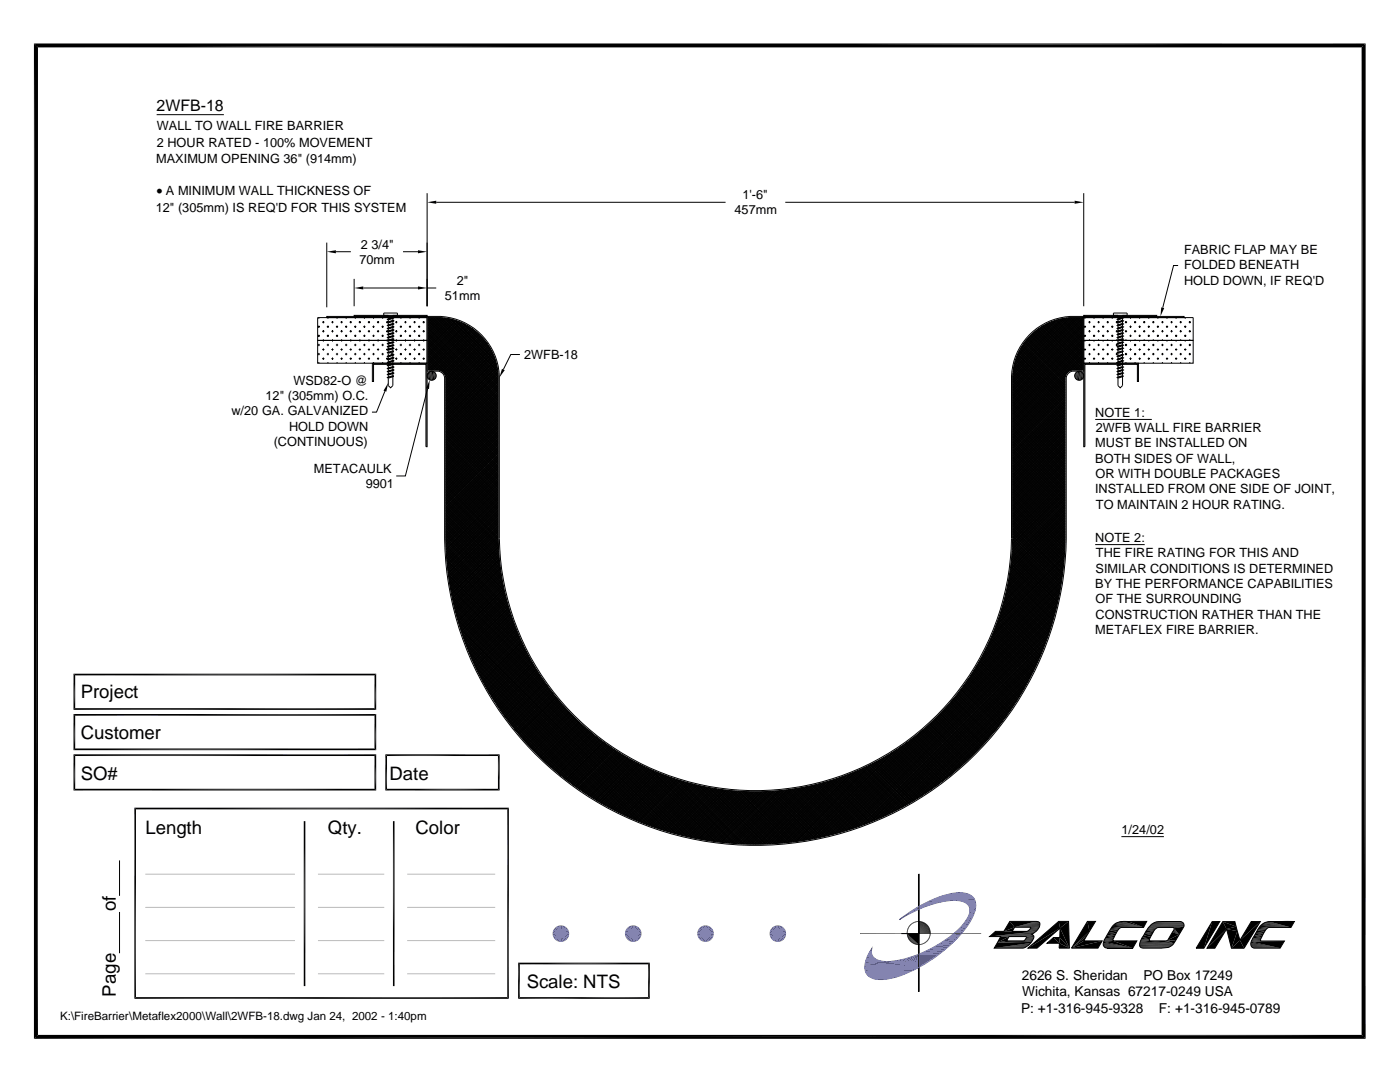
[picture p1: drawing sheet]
<svg xmlns="http://www.w3.org/2000/svg" width="279mm" height="216mm" viewBox="0 0 279 216" stroke-linecap="round" stroke-linejoin="round" font-family="sans-serif">
<defs><g id="words">
<g font-size="3.7">
<text x="16.1" y="139.3">Project</text>
<text x="16.1" y="147.4">Customer</text>
<text x="16.1" y="155.6">SO#</text>
<text x="77.7" y="155.6">Date</text>
<text x="29" y="166.3">Length</text>
<text x="65.4" y="166.3">Qty.</text>
<text x="82.9" y="166.3">Color</text>
<text x="23.1" y="181.9" transform="rotate(-90 23.1 181.9)">of</text>
<text x="105.1" y="197.2">Scale: NTS</text>
<text x="23.1" y="198.8" transform="rotate(-90 23.1 198.8)">Page</text>
</g>
<text font-size="3.2" x="31.3" y="22.2">2WFB-18</text>
<g font-size="2.7">
<text x="31.2" y="39">• A MINIMUM WALL THICKNESS OF</text>
<text x="203.9" y="195.5">2626 S. Sheridan</text>
<text x="228.2" y="195.5">PO Box 17249</text>
<text x="203.8" y="202.1">P: +1-316-945-9328</text>
<text x="204" y="198.8">Wichita, Kansas 67217-0249 USA</text>
<text x="231.3" y="202.1">F: +1-316-945-0789</text>
</g>
<g font-size="2.5">
<text x="31.3" y="29.4">2 HOUR RATED - 100% MOVEMENT</text>
<text x="31.3" y="26">WALL TO WALL FIRE BARRIER</text>
<text x="31.2" y="32.6">MAXIMUM OPENING 36&quot; (914mm)</text>
<text x="148.2" y="39.7">1'-6&quot;</text>
<text x="31.1" y="42.2">12&quot; (305mm) IS REQ'D FOR THIS SYSTEM</text>
<text x="146.6" y="42.8">457mm</text>
<text x="71.7" y="52.7">70mm</text>
<text x="72" y="49.6">2 3/4&quot;</text>
<text x="236.3" y="50.6">FABRIC FLAP MAY BE</text>
<text x="236.3" y="53.7">FOLDED BENEATH</text>
<text x="88.8" y="59.9">51mm</text>
<text x="91.1" y="56.8">2&quot;</text>
<text x="236.3" y="56.8">HOLD DOWN, IF REQ'D</text>
<text x="104.6" y="71.6">2WFB-18</text>
<text x="58.5" y="76.8">WSD82-O @</text>
<text x="46.2" y="82.9">w/20 GA. GALVANIZED</text>
<text x="53" y="79.8">12&quot; (305mm) O.C.</text>
<text x="218.6" y="83.1">NOTE 1:</text>
<text x="54.6" y="89">(CONTINUOUS)</text>
<text x="57.7" y="85.9">HOLD DOWN</text>
<text x="218.6" y="89.2">MUST BE INSTALLED ON</text>
<text x="218.7" y="86.2">2WFB WALL FIRE BARRIER</text>
<text x="62.6" y="94.4">METACAULK</text>
<text x="218.6" y="92.3">BOTH SIDES OF WALL,</text>
<text x="218.7" y="95.4">OR WITH DOUBLE PACKAGES</text>
<text x="73" y="97.4">9901</text>
<text x="218.5" y="98.4">INSTALLED FROM ONE SIDE OF JOINT,</text>
<text x="218.7" y="101.5">TO MAINTAIN 2 HOUR RATING.</text>
<text x="218.6" y="108.1">NOTE 2:</text>
<text x="218.7" y="111.2">THE FIRE RATING FOR THIS AND</text>
<text x="218.6" y="117.3">BY THE PERFORMANCE CAPABILITIES</text>
<text x="218.7" y="114.3">SIMILAR CONDITIONS IS DETERMINED</text>
<text x="218.7" y="120.4">OF THE SURROUNDING</text>
<text x="218.7" y="123.5">CONSTRUCTION RATHER THAN THE</text>
<text x="218.6" y="126.5">METAFLEX FIRE BARRIER.</text>
<text x="223.8" y="166.4">1/24/02</text>
</g>
<text font-size="2.3" x="12" y="203.6">K:\FireBarrier\Metaflex2000\Wall\2WFB-18.dwg Jan 24, 2002 - 1:40pm</text>
</g></defs>
<g fill="none" stroke="#000" stroke-width=".2">
<path d="M7.2 9.1h264.9v197.8h-264.9zM31.3 22.9h13.4M85.2 38.5v22.6M216.3 38.5v22.6M65.2 48.4v12.9M67 50.2h3M70.7 55.6v5.5M72.5 57.5h10.9M80.4 50.2h3M85.2 57.5h1.9M87.1 40.4h57.7M156.7 40.4h57.8"/>
<path d="M235.1 53h-.9l-2.1 8.4M63.4 67.9h21.8v4.6h-21.8zM63.4 63.4h21.8v-.3h-20v.3h20v4.5h-21.8zM63.4 65.2h.4M63.4 67h.4M63.4 68.8h.4M63.4 70.7h.4M63.6 63.4v.2M63.6 65v.4M63.6 66.8v.4M63.6 68.6v.5M63.6 70.4v.5"/>
<path d="M63.6 72.2v.3M64.3 64.3h.4M64.3 66.1h.4M64.3 69.7h.4M64.3 71.6h.4M64.5 64.1v.4M64.5 65.9v.4M64.5 67.7v.5M64.5 69.5v.5M64.5 71.3v.5M65.2 65.2h.5M65.2 67h.5"/>
<path d="M65.2 68.8h.5M65.2 70.7h.5M65.4 63.4v.2M65.4 65v.4M65.4 66.8v.4M65.4 68.6v.5M65.4 70.4v.5M65.4 72.2v.3M66.1 64.3h.5M66.1 66.1h.5M66.1 69.7h.5M66.1 71.6h.5"/>
<path d="M66.4 64.1v.4M66.4 65.9v.4M66.4 67.7v.5M66.4 69.5v.5M66.4 71.3v.5M67 65.2h.5M67 67h.5M67 68.8h.5M67 70.7h.5M67.3 63.4v.2M67.3 65v.4M67.3 66.8v.4"/>
<path d="M67.3 68.6v.5M67.3 70.4v.5M67.3 72.2v.3M67.9 64.3h.5M67.9 66.1h.5M67.9 69.7h.5M67.9 71.6h.5M68.2 64.1v.4M68.2 65.9v.4M68.2 67.7v.5M68.2 69.5v.5M68.2 71.3v.5"/>
<path d="M68.9 65.2h.4M68.9 67h.4M68.9 68.8h.4M68.9 70.7h.4M69.1 63.4v.2M69.1 65v.4M69.1 66.8v.4M69.1 68.6v.5M69.1 70.4v.5M69.1 72.2v.3M69.8 64.3h.4M69.8 66.1h.4"/>
<path d="M69.8 69.7h.4M69.8 71.6h.4M70 64.1v.4M70 65.9v.4M70 67.7v.5M70 69.5v.5M70 71.3v.5M70.7 62.9h14.5v.2h-14.5zM70.7 65.2h.4M70.7 67h.4M70.7 68.8h.4M70.7 70.7h.4"/>
<path d="M70.9 63.4v.2M70.9 65v.4M70.9 66.8v.4M70.9 68.6v.5M70.9 70.4v.5M70.9 72.2v.3M71.6 64.3h.4M71.6 66.1h.4M71.6 69.7h.4M71.6 71.6h.4M71.8 64.1v.4M71.8 65.9v.4"/>
<path d="M71.8 67.7v.5M71.8 69.5v.5M71.8 71.3v.5M72.5 65.2h.4M72.5 67h.4M72.5 68.8h.4M72.5 70.7h.4M72.7 63.4v.2M72.7 65v.4M72.7 66.8v.4M72.7 68.6v.5M72.7 70.4v.5"/>
<path d="M72.7 72.2v.3M73.4 64.3h.5M73.4 66.1h.5M73.4 69.7h.5M73.4 71.6h.5M73.6 64.1v.4M73.6 65.9v.4M73.6 67.7v.5M73.6 69.5v.5M73.6 71.3v.5M74.3 72.5h10.9v16.6h-.2v-16.4h-10.5v3.4h-.2zM74.3 65.2h.5"/>
<path d="M74.3 67h.5M74.3 68.8h.5M74.3 70.7h.5M74.5 63.4v.2M74.5 65v.4M74.5 66.8v.4M74.5 68.6v.5M74.5 70.4v.5M74.5 72.2v.3M75.2 64.3h.5M75.2 66.1h.5M75.2 69.7h.5"/>
<path d="M75.2 71.6h.5M75.5 64.1v.4M75.5 65.9v.4M75.5 67.7v.5M75.5 69.5v.5M75.5 71.3v.5M76.1 65.2h.5M76.1 67h.5M76.1 68.8h.5M76.1 70.7h.5M76.4 63.4v.2M76.4 65v.4"/>
<path d="M76.4 66.8v.4M76.4 68.6v.5M76.4 70.4v.5M76.4 72.2v.3M76.8 78.1l-1.7 4.1h-.9M77 64.3h.4M77 66.1h.4M77 69.7h.4M77 71.6h.5M77.3 64.1v.4M77.3 65.9v.4M77.3 67.7v.5"/>
<path d="M77.3 69.5v.5M77.3 71.3v.5M77.3 75.4l1.1-.4 .2 .1-1.1 .4zM77.3 70.4l1.1-.4 .2 .1-1.1 .4zM77.3 74.7l1.1-.4 .2 .1-1.1 .4zM77.3 74.1l1.1-.4 .2 .1-1.1 .5zM77.3 73.5l1.1-.4 .2 .1-1.1 .4zM77.3 72.9l1.1-.4 .2 .1-1.1 .4zM77.3 72.3l1.1-.4 .2 .1-1.1 .4zM77.3 71.7l1.1-.4 .2 .1-1.1 .4zM77.3 71.1l1.1-.4 .2 .1-1.1 .4zM77.3 65.6l1.1-.5 .2 .1-1.1 .5z"/>
<path d="M77.3 66.1l1.1-.4 .2 .1-1.1 .5zM77.3 66.8l1.1-.4 .2 .1-1.1 .4zM77.3 67.4l1.1-.4 .2 .1-1.1 .4zM77.3 68l1.1-.4 .2 .1-1.1 .4zM77.3 68.6l1.1-.4 .2 .1-1.1 .4zM77.3 69.2l1.1-.4 .2 .1-1.1 .4zM77.3 69.8l1.1-.4 .2 .1-1.1 .4zM77.3 63.7l1.1-.4 .2 .1-1.1 .4zM77.3 64.3l1.1-.4 .2 .1-1.1 .4zM77.3 64.9l1.1-.4 .2 .1-1.1 .4zM77.5 63.8v.4M77.5 64.4v.5"/>
<path d="M77.5 65v.4M77.5 65.6v.5M77.5 66.3v.4M77.5 66.8v.5M77.5 67.5v.4M77.5 68.1v.4M77.5 68.7v.4M77.5 69.3v.4M77.5 69.9v.4M77.5 70.6v.4M77.5 71.2v.4M77.5 71.8v.4"/>
<path d="M77.5 72.4v.4M77.5 73v.4M77.5 73.6v.4M77.5 74.2v.5M77.5 74.8v.5M78.2 70.4v.4M78.4 75.1v1.8l-.4 .5-.5-.5v-1.4M78.4 63.3v-.4h.9v-.4h-2.7v.4h.9v.7M78.4 63.5v.4M78.4 64.1v.4M78.4 64.7v.5M78.4 65.3v.4"/>
<path d="M78.4 66v.4M78.4 66.5v.5M78.4 67.2v.4M78.4 67.8v.4M78.4 68.4v.4M78.4 69v.4M78.4 69.6v.4M78.4 70.2v.5h-.4M78.4 70.9v.4M78.4 71.5v.4M78.4 72.1v.4M78.4 72.7v.4"/>
<path d="M78.4 73.3v.4M78.4 73.9v.4M78.4 74.5v.5M78.6 75.1l-1.3 .3M78.6 74.4l-1.3 .3M78.6 73.8l-1.3 .3M78.6 73.2l-1.3 .3M78.6 72.6l-1.3 .3M78.6 72l-1.3 .3M78.6 71.4l-1.3 .3M78.6 70.8l-1.3 .3M78.6 70.1l-1.3 .3"/>
<path d="M78.6 65.2l-1.3 .4M78.6 65.8l-1.3 .3M78.6 66.5l-1.3 .3M78.6 67.1l-1.3 .3M78.6 67.7l-1.3 .3M78.6 68.3l-1.3 .3M78.6 68.9l-1.3 .3M78.6 69.5l-1.3 .3M78.6 63.4l-1.3 .3M78.6 64l-1.3 .3M78.6 64.6l-1.3 .3M78.9 64.3h.4"/>
<path d="M78.9 66.1h.4M78.9 69.7h.4M78.9 71.6h.4M79.1 64.1v.4M79.1 65.9v.4M79.1 67.7v.5M79.1 69.5v.5M79.1 71.3v.5M79.8 65.2h.4M79.8 67h.4M79.8 68.8h.4M79.8 70.7h.4"/>
<path d="M80 63.4v.2M80 65v.4M80 66.8v.4M80 68.6v.5M80 70.4v.5M80 72.2v.3M80.7 64.3h.4M80.7 66.1h.4M80.7 69.7h.4M80.7 71.6h.4M80.9 64.1v.4M80.9 65.9v.4"/>
<path d="M80.9 67.7v.5M80.9 69.5v.5M80.9 71.3v.5M81.6 65.2h.4M81.6 67h.4M81.6 68.8h.4M81.6 70.7h.4M81.8 63.4v.2M81.8 65v.4M81.8 66.8v.4M81.8 68.6v.5M81.8 70.4v.5"/>
<path d="M81.8 72.2v.3M82.5 64.3h.5M82.5 66.1h.5M82.5 69.7h.5M82.5 71.6h.5M82.7 64.1v.4M82.7 65.9v.4M82.7 67.7v.5M82.7 69.5v.5M82.7 71.3v.5M83.4 65.2h.5M83.4 67h.5"/>
<path d="M83.4 68.8h.5M83.4 70.7h.5M83.7 63.4v.2M83.7 65v.4M83.7 66.8v.4M83.7 68.6v.5M83.7 70.4v.5M83.7 72.2v.3M84.3 64.3h.5M84.3 66.1h.5M84.3 69.7h.5M84.3 71.6h.5"/>
<path d="M84.6 64.1v.4M84.6 65.9v.4M84.6 67.7v.5M84.6 69.5v.5M84.6 71.3v.5M85.2 63.1a12.6 12.6 0 0 1 14.5 12v32.4a51.1 51.1 0 0 0 51.1 50.3 51.1 51.1 0 0 0 51.1-50.3v-32.4a12.6 12.6 0 0 1 14.4-12v11h-2.6l-.5 .4-.4 .9v32.1a62 62 0 0 1-62 61.2 62 62 0 0 1-62.1-61.2v-32.1l-.4-.9-.5-.4h-2.6zM85.3 77.6l-4.4 17.4h-1.8M85.5 63.5l.1-.1 13.8 13.8-10.4 10.5M85.5 64.2l.7-.8 13.2 13.2M85.5 64.5l1.1-1.1 12.8 12.8-10.4 10.5 10.4 10.5M85.5 64.8l1.4-1.4 12.5 12.5-10.4 10.5M85.5 65.1l1.7-1.7 12.2 12.2-10.4 10.5 10.4 10.4-10.4 10.5"/>
<path d="M85.5 65.4l2-2 11.9 11.9-10.4 10.4M85.5 65.8l2.3-2.4 11.6 11.6M85.5 66.1l2.7-2.7 11.2 11.2M85.5 68.3l4.6-4.6 9 9-10.1 10.2M85.5 63.6l13.9 13.9-10.4 10.5 10.4 10.4M85.5 64.2l13.9 14-10.4 10.4M85.5 64.9l13.9 13.9-10.4 10.5M85.5 65.2l13.9 13.9-10.4 10.5 10.4 10.5M85.5 65.5l13.9 14-10.4 10.4M85.5 65.8l13.9 14-10.4 10.5 10.4 10.4M85.5 66.5l13.9 13.9-10.4 10.5M85.5 66.8l13.9 14-10.4 10.4 10.4 10.5-10.2 10.2"/>
<path d="M85.5 67.1l13.9 14-10.4 10.4M85.5 67.8l13.9 13.9-10.4 10.5M85.5 68.1l13.9 13.9-10.4 10.5 10.4 10.5-10.1 10.1 14.7 14.7M85.5 68.4l13.9 14-10.4 10.4M85.5 69.4l13.9 13.9-10.4 10.5M85.5 69.7l13.9 14-10.4 10.4M85.5 70l13.9 14-10.4 10.4 10.4 10.5M85.5 70.7l13.9 13.9-10.4 10.5M85.5 71l13.9 13.9-10.4 10.5 10.4 10.5-9.8 9.8 16.7 16.7-7.6 7.6M85.5 71.3l13.9 14-10.4 10.4M85.5 72.9l.9 1M85.5 72.3l1.6 1.6"/>
<path d="M85.5 71.6l2.2 2.3M85.5 70.3l13.9 14M85.5 69l13.9 14M85.5 68.7l13.9 14M85.5 67.4l13.9 14M85.5 66.1l13.9 14M85.5 64.5l13.9 14M88.5 63.4l-3 3M88.5 63.4l10.9 10.9M88.8 63.4l-3.3 3.3M88.9 75.1l10.5 10.5-10.4 10.5 10.4 10.4M88.9 63.5l10.4 10.4"/>
<path d="M89 75.8l10.4 10.4-10.4 10.5 10.4 10.4-9.6 9.7 18.1 18.1M89 76.4l10.4 10.5-10.4 10.4M89 76.7l10.4 10.5-10.4 10.5 10.4 10.4-9.5 9.5 19.5 19.5M89 77l10.4 10.5-10.4 10.5M89 78l10.4 10.5-10.4 10.5M89 78.3l10.4 10.5-10.4 10.5M89 78.7l10.4 10.4-10.4 10.5 10.5 10.6M89 79.3l10.4 10.5-10.4 10.4M89 79.9l10.4 10.5-10.4 10.5 10.7 10.6M89 63.5l-3.5 3.6M89.3 63.5l10 10-10.3 10.3 10.4 10.5M89.3 63.5l-3.8 3.9"/>
<path d="M89.6 63.6l-4.1 4.1M89.7 63.6l9.5 9.5M89.9 63.6l-4.4 4.4M90.4 63.8l-4.9 4.9M90.5 63.8l8.5 8.5M90.6 63.8l-5.1 5.2M90.9 63.9l-5.4 5.4M91 63.9l7.8 7.9M91.1 64l-5.6 5.6M91.4 64.1l-5.9 5.8M91.5 64.1l7.2 7.2M91.6 64.1l-6.1 6.2"/>
<path d="M91.8 64.2l-6.3 6.4M92 64.3l6.5 6.5-9.5 9.5 10.4 10.4M92 64.3l-6.5 6.6M92.3 64.4l-6.8 6.8M92.5 64.5l-7 7M92.6 64.6l5.6 5.6M92.7 64.6l-7.2 7.3M92.9 64.7l-7.4 7.5M93.1 64.9l-7.6 7.6M93.3 64.9l4.5 4.6-8.8 8.9M93.3 65l-7.8 7.8M93.5 65.1l-8 8.1"/>
<path d="M93.7 65.2l-8.2 8.3M93.9 65.3l-8.4 8.5M94.3 65.6l-8.2 8.3-.6-.7M94.5 65.7l-8.1 8.2M94.7 65.9l-8 8-1.2-1.3M94.9 66l-7.9 7.9M95 66.2l-7.6 7.7-1.9-2M95.2 66.3l-7.5 7.6M95.4 66.5l-7.5 7.4M95.5 66.6l-7.4 7.4M95.7 66.8l-7.4 7.4M95.9 66.9l-7.4 7.4"/>
<path d="M96 67.1l-7.4 7.4M96.2 67.2l-7.4 7.5M96.4 67.4l-7.5 7.5M96.5 67.6l-7.6 7.6M96.6 67.8l-7.6 7.7 10.4 10.4-10.4 10.5M96.8 67.9l-7.8 7.9M96.9 68.1l-7.9 8 10.4 10.5-10.4 10.4 10.4 10.5M97.1 68.3l-8.1 8.1M97.2 68.5l-8.2 8.3M97.3 68.7l-3.2-3.2-8.4 8.4-.2-.4M97.3 68.7l-8.3 8.4M97.5 68.9l-8.5 8.5 10.4 10.4"/>
<path d="M97.6 69.1l-8.6 8.6 10.4 10.5-10.4 10.4M97.7 69.3l-8.7 8.7M97.9 69.7l-8.9 9M98.1 69.9l-9.1 9.1 10.4 10.4M98.2 70.1l-9.2 9.2M98.3 70.3l-9.3 9.4 10.4 10.4-10.4 10.5M98.4 70.5l-9.4 9.5M98.6 71l-9.6 9.6M98.7 71.2l-9.7 9.7M98.7 71.5l-9.7 9.8M98.8 71.7l-9.8 9.9M98.9 71.9l-9.9 10 10.4 10.4-10.4 10.5"/>
<path d="M99 72.2l-10 10M99 72.5l-10 10 10.4 10.5-10.4 10.5M99.2 73l-10.2 10.2M99.2 73.2l-10.2 10.3M99.3 73.8l-10.3 10.3 10.4 10.5-10.4 10.5M99.4 74.1l-10.4 10.4M99.4 74.4l-10.4 10.4M99.4 74.7l-10.4 10.4M99.4 75l-10.4 10.4 10.4 10.5M99.4 76.6l-10.4 10.4 10.4 10.5-10.4 10.4M99.4 78.5l-10.4 10.5 10.4 10.4-10.4 10.4M103.8 70.7h-1.9l-1.4 3"/>
<path d="M202.1 74.9l11.6-11.5 2.4 2.4-14 14M202.1 79.4l14-14-2.1-2-11.9 11.9 10.5 10.5M202.1 75.9l12.5-12.5 1.5 1.4-14 14M202.1 76.2l12.8-12.8 1.2 1.1-14 14M202.1 76.9l13.5-13.5 .5 .4-14 14M202.1 79.8l10.5 10.5M202.1 79.5l10.5 10.5M202.1 79.2l10.5 10.4M202.1 78.8l10.5 10.5M202.1 78.5l10.5 10.5M202.1 78.2l10.5 10.5M202.1 77.9l10.5 10.4"/>
<path d="M202.1 77.2l10.5 10.5M202.1 76.9l10.5 10.5M202.1 76.6l10.5 10.5M202.1 76.3l10.5 10.4M202.1 75.9l10.5 10.5M202.1 75.6l10.5 10.5M202.1 75l10.5 10.4M202.1 74.6l11.2-11.2 2.8 2.7-14 14M202.1 74.7l10.5 10.4M202.1 74.4l10.5 10.4M202.2 74.1l10.4 10.4M202.2 73.8l10.4 10.4"/>
<path d="M202.2 73.5l10.4 10.3M202.3 73.5l9.9-10 3.9 3.9-14 14M202.3 73.3l10.3 10.2M202.4 73l10.2 10.2M202.4 72.7l9-9 4.7 4.6-14 14M202.4 72.7l10.2 10.2M202.5 72.5l10.1 10M202.6 72l10 9.9M202.7 71.7l9.9 9.9M202.8 71.5l9.8 9.8M202.9 71.2l9.7 9.7M202.9 71l9.7 9.6"/>
<path d="M203.1 70.8l9.5 9.5M203.1 70.6l9.5 9.4M203.2 70.3l9.4 9.4M203.3 70.1l9.3 9.2M203.5 69.9l9.1 9.1M203.6 69.7l9 9M203.7 69.5l8.9 8.9M203.8 69.3l8.8 8.7M203.9 69.1l8.7 8.6M204 68.9l8.6 8.5M204.2 68.7l8.4 8.4M204.3 68.5l8.3 8.3"/>
<path d="M204.4 68.3l8.2 8.1M204.6 68.1l8 8M204.7 68l7.9 7.8M204.9 67.8l7.7 7.7M205 67.6l7.6 7.6M205.2 67.4l7.5 7.5M205.3 67.3l7.5 7.4M205.5 67.1l7.4 7.4M205.6 66.9l7.4 7.4M205.8 66.8l7.4 7.4M206 66.6l7.4 7.5M206.1 66.5l7.5 7.5"/>
<path d="M206.3 66.3l7.5 7.6M206.7 66l7.8 7.9M207 65.7l8.1 8.2M207.3 65.5l-3.1 3.1M207.6 65.3l8.5 8.5M207.8 65.2l8.3 8.3-.3 .4-8.4-8.4M208 65.1l8.1 8.1-.7 .7-8.2-8.3M208.2 65l7.9 7.9M208.2 65l-4.5 4.5M208.4 64.9l7.7 7.7-1.3 1.3-8-8M208.6 64.7l7.5 7.5-1.6 1.7M208.8 64.6l7.3 7.3-2 2-7.6-7.7"/>
<path d="M208.9 64.6l-5.6 5.6M209 64.5l7.1 7.1M209.3 64.4l6.8 6.9-14 13.9M209.5 64.3l6.6 6.7-14 13.9M209.5 64.3l-6.4 6.5M209.7 64.2l6.4 6.4M209.9 64.2l6.2 6.1-14 14M210 64.1l-7.2 7.2M210.2 64.1l5.9 5.9M210.4 64l5.7 5.7-14 13.9M210.5 63.9l-7.8 7.9M210.7 63.9l5.4 5.4"/>
<path d="M210.9 63.8l5.2 5.2-14 14M211 63.8l-8.5 8.4 10.1 10M211.1 63.8l5 4.9M211.7 63.6l4.4 4.5-14 13.9M211.8 63.6l-9.5 9.5M211.9 63.6l4.2 4.1M212.5 63.5l3.6 3.6-14 13.9M212.6 75.4l-10.5 10.5M212.6 75.7l-10.5 10.5M212.6 76.1l-10.5 10.4M212.6 76.4l-10.5 10.4M212.6 76.7l-10.5 10.5"/>
<path d="M212.6 77l-10.5 10.5M212.6 77.3l-10.5 10.5M212.6 77.7l-10.5 10.4 10.5 10.5M212.6 78l-10.5 10.5M212.6 78.3l-10.5 10.5M212.6 78.6l-10.5 10.5 10.5 10.5M212.6 79l-10.5 10.4M212.6 79.3l-10.5 10.4M212.6 79.6l-10.5 10.5M212.6 79.9l-10.5 10.5 10.5 10.5M212.6 63.5l-10.4 10.4M212.6 75l-10.5 10.6"/>
<path d="M212.8 63.4l3.3 3.4-14 13.9M213 63.4l-10.8 10.8M213.1 63.4l3 3M216.1 73.9v-10.5a12.4 12.4 0 0 0-14 11.7v32.4M216.1 73.9h-2.1a1.71 1.71 0 0 0-1.4 1.5v32.1M216.1 65.1l-1.8-1.7-12.2 12.2M216.1 64.2l-.8-.8-13.2 13.1M216.1 63.5l-.2-.1-13.8 13.8M216.1 63.5l-14 14 10.5 10.5M216.1 64.2l-14 13.9M216.1 65.2l-14 13.9M216.1 66.4l-14 14"/>
<path d="M216.1 67.7l-14 14 10.5 10.5M216.1 68.7l-14 14M216.1 69.3l-14 14M216.1 70l-14 13.9 10.5 10.6M216.1 70.6l-14 14M216.1 71.6l-2.3 2.3M216.1 72.9l-1 1M216.3 72.5h10.9v3.6h-.2v-3.4h-10.5v16.4h-.2zM216.3 62.9h14.5v.2h-14.5zM216.3 63.1v.3h21.8v4.5h-21.8v-4.5h20v-.3zM216.3 67.9h21.8v4.6h-21.8zM216.3 65.2h.4"/>
<path d="M216.3 67h.4M216.3 69.7h.4M216.3 71.6h.4M216.5 63.4v.2M216.5 65v.4M216.5 66.8v.4M216.5 67.9v.3M216.5 69.5v.5M216.5 71.3v.5M217.2 64.3h.5M217.2 66.1h.5M217.2 68.8h.5"/>
<path d="M217.2 70.7h.5M217.4 64.1v.4M217.4 65.9v.4M217.4 67.7v.2M217.4 68.6v.5M217.4 70.4v.5M217.4 72.2v.3M218.1 65.2h.5M218.1 67h.5M218.1 69.7h.5M218.1 71.6h.5M218.3 63.4v.2"/>
<path d="M218.3 65v.4M218.3 66.8v.4M218.3 67.9v.3M218.3 69.5v.5M218.3 71.3v.5M219 64.3h.5M219 66.1h.5M219 68.8h.5M219 70.7h.5M219.2 64.1v.4M219.2 65.9v.4M219.2 67.7v.2"/>
<path d="M219.2 68.6v.5M219.2 70.4v.5M219.2 72.2v.3M219.9 65.2h.5M219.9 67h.5M219.9 69.7h.5M219.9 71.6h.5M220.2 63.4v.2M220.2 65v.4M220.2 66.8v.4M220.2 67.9v.3M220.2 69.5v.5"/>
<path d="M220.2 71.3v.5M220.9 64.3h.4M220.9 66.1h.4M220.9 68.8h.4M220.9 70.7h.4M221.1 64.1v.4M221.1 65.9v.4M221.1 67.7v.2M221.1 68.6v.5M221.1 70.4v.5M221.1 72.2v.3M221.8 65.2h.4"/>
<path d="M221.8 67h.4M221.8 69.7h.4M221.8 71.6h.4M222 63.4v.2M222 65v.4M222 66.8v.4M222 67.9v.3M222 69.5v.5M222 71.3v.5M222.7 64.3h.3M222.7 66.1h.3M222.7 68.8h.3"/>
<path d="M222.7 70.7h.3M222.9 64.1v.4M222.9 65.9v.4M222.9 67.7v.2M222.9 68.6v.5M222.9 70.4v.5M222.9 72.2v.3M222.9 72.3l1.1-.4 .2 .1-1.1 .4zM222.9 68.6l1.1-.4 .2 .1-1.1 .4zM222.9 64.9l1.1-.4 .2 .1-1.1 .4zM223.1 63.8v.4M223.1 64.4v.5"/>
<path d="M223.1 65v.4M223.1 65.6v.5M223.1 66.3v.4M223.1 66.8v.5M223.1 67.5v.4M223.1 68.1v.4M223.1 68.7v.4M223.1 69.3v.4M223.1 69.9v.4M223.1 70.6v.4M223.1 71.2v.4M223.1 71.8v.4"/>
<path d="M223.1 72.4v.4M223.1 73v.4M223.1 73.6v.4M223.1 74.2v.5M223.1 74.8v.5M223.1 74.6l-.2 .1 .2 .1M223.1 74l-.2 .1 .2 .2M223.1 73.4l-.2 .1 .2 .1M223.1 71l.9-.3 .2 .1-1.1 .4M223.1 71l-.2 .1 .2 .1M223.1 65.4l-.2 .2 .2 .1M223.1 65.4l.9-.3 .2 .1-1.1 .5"/>
<path d="M223.1 66l-.2 .1 .2 .2M223.1 66.7l-.2 .1 .2 .1M223.1 67.3l-.2 .1 .2 .1M223.1 69.1l-.2 .1 .2 .1M223.1 69.1l.9-.3 .2 .1-1.1 .4M223.1 69.7l-.2 .1 .2 .1M224 74.3l.2 .1-1.1 .4M224 73.7l.2 .1-1.1 .5M224 73.1l.2 .1-1.1 .4M224 72.5l.2 .1-1.1 .4M224 72.5l-1.1 .4 .2 .1M224 71.3l.2 .1-1.1 .4"/>
<path d="M224 71.3l-1.1 .4 .2 .1M224 65.7l.2 .1-1.1 .5M224 66.4l.2 .1-1.1 .4M224 67l.2 .1-1.1 .4M224 67.6l-1.1 .4 .2 .1M224 67.6l.2 .1-1.1 .4M224 69.4l.2 .1-1.1 .4M224 63.3l.2 .1-1.1 .4-.2-.1 .2-.1M224 63.9l-1.1 .4 .2 .1M224 63.9l.2 .1-1.1 .4M224 70.2v.5M224 74.3l-.9 .3"/>
<path d="M224 73.7l-.9 .3M224 73.1l-.9 .3M224 65.7l-.9 .3M224 66.4l-.9 .3M224 67l-.9 .3M224 69.4l-.9 .3M224 63.3l-.9 .3M224 75.1v1.8l-.4 .5-.5-.5v-1.4M224 63.3v-.4h.9v-.4h-2.7v.4h.9v.7M224 63.5v.4M224 64.1v.4M224 64.7v.5"/>
<path d="M224 65.3v.4M224 66v.4M224 66.5v.5M224 67.2v.4M224 67.8v.4M224 68.4v.4M224 69v.4M224 69.6v.4M224 70.9v.4M224 71.5v.4M224 72.1v.4M224 72.7v.4"/>
<path d="M224 73.3v.4M224 73.9v.4M224 74.5v.5M224.2 75.1l-1.1 .4M224.2 75.1l-.2-.1-1.1 .4 .2 .1M224.2 70.1l-.2-.1-.9 .3M224.2 70.1l-1.1 .4-.2-.1 .2-.1M224.2 75.1l-1.3 .3M224.2 74.4l-1.3 .3M224.2 73.8l-1.3 .3M224.2 73.2l-1.3 .3M224.2 72.6l-1.3 .3"/>
<path d="M224.2 72l-1.3 .3M224.2 71.4l-1.3 .3M224.2 70.8l-1.3 .3M224.2 70.1l-1.3 .3M224.2 65.2l-1.3 .4M224.2 65.8l-1.3 .3M224.2 66.5l-1.3 .3M224.2 67.1l-1.3 .3M224.2 67.7l-1.3 .3M224.2 68.3l-1.3 .3M224.2 68.9l-1.3 .3M224.2 69.5l-1.3 .3"/>
<path d="M224.2 63.4l-1.3 .3M224.2 64l-1.3 .3M224.2 64.6l-1.3 .3M224.5 64.3h.4M224.5 66.1h.4M224.5 68.8h.4M224.5 70.7h.4M224.7 64.1v.4M224.7 65.9v.4M224.7 67.7v.2M224.7 68.6v.5M224.7 70.4v.5"/>
<path d="M224.7 72.2v.3M225.4 65.2h.4M225.4 67h.4M225.4 69.7h.4M225.4 71.6h.4M225.6 63.4v.2M225.6 65v.4M225.6 66.8v.4M225.6 67.9v.3M225.6 69.5v.5M225.6 71.3v.5M226.3 64.3h.5"/>
<path d="M226.3 66.1h.5M226.3 68.8h.5M226.3 70.7h.5M226.5 64.1v.4M226.5 65.9v.4M226.5 67.7v.2M226.5 68.6v.5M226.5 70.4v.5M226.5 72.2v.3M227.2 65.2h.5M227.2 67h.5M227.2 69.7h.5"/>
<path d="M227.2 71.6h.5M227.4 63.4v.2M227.4 65v.4M227.4 66.8v.4M227.4 67.9v.3M227.4 69.5v.5M227.4 71.3v.5M228.1 64.3h.5M228.1 66.1h.5M228.1 68.8h.5M228.1 70.7h.5M228.3 64.1v.4"/>
<path d="M228.3 65.9v.4M228.3 67.7v.2M228.3 68.6v.5M228.3 70.4v.5M228.3 72.2v.3M229 65.2h.5M229 67h.5M229 69.7h.5M229 71.6h.5M229.3 63.4v.2M229.3 65v.4M229.3 66.8v.4"/>
<path d="M229.3 67.9v.3M229.3 69.5v.5M229.3 71.3v.5M230 64.3h.4M230 66.1h.4M230 68.8h.4M230 70.7h.4M230.2 64.1v.4M230.2 65.9v.4M230.2 67.7v.2M230.2 68.6v.5M230.2 70.4v.5"/>
<path d="M230.2 72.2v.3M230.9 65.2h.4M230.9 67h.4M230.9 69.7h.4M230.9 71.6h.4M231.1 63.4v.2M231.1 65v.4M231.1 66.8v.4M231.1 67.9v.3M231.1 69.5v.5M231.1 71.3v.5M231.8 64.3h.4"/>
<path d="M231.8 66.1h.4M231.8 68.8h.4M231.8 70.7h.4M232 64.1v.4M232 65.9v.4M232 67.7v.2M232 68.6v.5M232 70.4v.5M232 72.2v.3M232.7 65.2h.4M232.7 67h.4M232.7 69.7h.4"/>
<path d="M232.7 71.6h.4M232.9 63.4v.2M232.9 65v.4M232.9 66.8v.4M232.9 67.9v.3M232.9 69.5v.5M232.9 71.3v.5M233.6 64.3h.4M233.6 66.1h.4M233.6 68.8h.4M233.6 70.7h.4M233.8 64.1v.4"/>
<path d="M233.8 65.9v.4M233.8 67.7v.2M233.8 68.6v.5M233.8 70.4v.5M233.8 72.2v.3M234.5 65.2h.5M234.5 67h.5M234.5 69.7h.5M234.5 71.6h.5M234.7 63.4v.2M234.7 65v.4M234.7 66.8v.4"/>
<path d="M234.7 67.9v.3M234.7 69.5v.5M234.7 71.3v.5M235.4 64.3h.5M235.4 66.1h.5M235.4 68.8h.5M235.4 70.7h.5M235.6 64.1v.4M235.6 65.9v.4M235.6 67.7v.2M235.6 68.6v.5M235.6 70.4v.5"/>
<path d="M235.6 72.2v.3M236.3 65.2h.5M236.3 67h.5M236.3 69.7h.5M236.3 71.6h.5M236.5 63.4v.2M236.5 65v.4M236.5 66.8v.4M236.5 67.9v.3M236.5 69.5v.5M236.5 71.3v.5M237.2 64.3h.5"/>
<path d="M237.2 66.1h.5M237.2 68.8h.5M237.2 70.7h.5M237.4 64.1v.4M237.4 65.9v.4M237.4 67.7v.2M237.4 68.6v.5M237.4 70.4v.5M237.4 72.2v.3M89 87.4l10.4-10.5-13.5-13.5-.4 .4 13.9 14.1-10.4 10.4 10.4 10.5-10.4 10.4M89 80.6l10.4 10.5-10.4 10.4M89 80.9l10.4 10.5-10.4 10.5 10.8 10.7-9 9"/>
<path d="M89 81.2l10.4 10.5-10.4 10.5M89 81.5l10.4 10.5-10.4 10.5 10.9 10.9M89 82.2l10.4 10.5-10.4 10.4M89 82.8l10.4 10.5-10.4 10.5M89 83.1l10.4 10.5-10.4 10.5 11.1 11.2M89 83.5l10.4 10.5-10.4 10.4M89 84.4l10.4 10.5-10.4 10.5M89 84.8l10.4 10.4-10.4 10.5M89 85.1l10.4 10.5-10.4 10.4 11.6 11.7M89 85.7l10.4 10.5-10.4 10.5M89 86.4l10.4 10.4-10.4 10.5M89 87.3l10.4 10.5-10.4 10.5 12.4 12.4"/>
<path d="M89 87.7l10.4 10.4-10.4 10.5M89 88.6l10.4 10.5-10.4 10.4M89 89.3l10.4 10.4-10.4 10.4M89 89.9l10.4 10.5-10.3 10.3M89 90.9l10.4 10.4-10.2 10.3M89 91.5l10.4 10.5-10.2 10.2M89 92.2l10.4 10.4-10.1 10.2M89 92.8l10.4 10.5-10.1 10.1M89 93.8l10.4 10.4-10 10.1M89 94.1l10.4 10.5-9.9 9.9 15.7 15.8M89 95.1l10.4 10.4-9.8 9.9M89 95.7l10.4 10.5-9.7 9.8"/>
<path d="M89 96.4l10.4 10.4-9.7 9.7M89 97.3l10.4 10.5-9.5 9.5M89 99.3l10.5 10.5M89 98.9l10.5 10.6M89 98.6l10.5 10.5M89 98l10.4 10.5M99.4 80.1l-10.4 10.5 10.4 10.4-10.3 10.3M99.4 81.4l-10.4 10.5 10.4 10.4M99.4 82.7l-10.4 10.5 10.4 10.4M99.4 83l-10.4 10.5 10.4 10.4-10 10.1M99.4 84.3l-10.4 10.5 10.4 10.4M99.4 87.8l-10.4 10.5 10.5 10.5"/>
<path d="M99.4 89.5l-10.4 10.4 10.6 10.6M99.4 90.7l-10.4 10.5 10.7 10.7M99.4 94.3l-10.4 10.4 11.3 11.3M99.4 95.9l-10.4 10.4 11.7 11.8M99.4 97.2l-10.4 10.4 12.1 12.2M99.4 98.5l-10.4 10.4M202.1 97.8l10.5 10.4-12.4 12.4M202.1 98.5l10.4 10.4-12.6 12.7M202.1 99.4l10.4 10.4M202.1 99.1l10.4 10.4M202.1 98.8l10.4 10.4M202.1 98.1l10.4 10.5"/>
<path d="M202.1 97.2l10.5 10.5M202.1 96.9l10.5 10.4M202.1 96.5l10.5 10.5M202.1 96.2l10.5 10.5M202.1 95.9l10.5 10.5M202.1 95.6l10.5 10.4M202.1 95.2l10.5 10.5M202.1 94.9l10.5 10.5M202.1 94.3l10.5 10.5M202.1 94l10.5 10.4M202.1 93.6l10.5 10.5M202.1 93l10.5 10.5"/>
<path d="M202.1 92.7l10.5 10.4M202.1 92.4l10.5 10.4M202.1 92l10.5 10.5M202.1 91.7l10.5 10.5M202.1 91.4l10.5 10.5M202.1 91.1l10.5 10.4M202.1 90.8l10.5 10.4M202.1 90.1l10.5 10.5M202.1 89.8l10.5 10.4M202.1 89.5l10.5 10.4M202.1 88.8l10.5 10.5M202.1 88.5l10.5 10.5"/>
<path d="M202.1 87.9l10.5 10.4M202.1 87.5l10.5 10.5M202.1 87.2l10.5 10.5M202.1 86.9l10.5 10.5M202.1 86.6l10.5 10.4M202.1 86.3l10.5 10.4M202.1 85.9l10.5 10.5M202.1 85.6l10.5 10.5M202.1 85.3l10.5 10.5M202.1 85l10.5 10.4M202.1 84.6l10.5 10.5M202.1 84.3l10.5 10.5"/>
<path d="M202.1 83.7l10.5 10.4M202.1 83.4l10.5 10.4M202.1 83l10.5 10.5M202.1 82.7l10.5 10.5M202.1 82.4l10.5 10.5M202.1 82.1l10.5 10.4M202.1 81.4l10.5 10.5M202.1 81.1l10.5 10.5M202.1 80.8l10.5 10.4M202.1 80.5l10.5 10.4M202.1 80.1l10.5 10.5M212.6 80.2l-10.5 10.5"/>
<path d="M212.6 80.6l-10.5 10.4M212.6 80.9l-10.5 10.5M212.6 81.2l-10.5 10.5M212.6 81.5l-10.5 10.5M212.6 81.9l-10.5 10.4M212.6 82.2l-10.5 10.4M212.6 82.5l-10.5 10.5M212.6 82.8l-10.5 10.5 10.5 10.5M212.6 83.1l-10.5 10.5M212.6 83.5l-10.5 10.4M212.6 83.8l-10.5 10.4M212.6 84.1l-10.5 10.5 10.5 10.5"/>
<path d="M212.6 84.4l-10.5 10.5M212.6 84.8l-10.5 10.4M212.6 85.1l-10.5 10.4M212.6 85.4l-10.5 10.5M212.6 85.7l-10.5 10.5M212.6 86l-10.5 10.5M212.6 86.4l-10.5 10.4M212.6 86.7l-10.5 10.4M212.6 87l-10.5 10.5 10.5 10.5M212.6 87.3l-10.5 10.5M212.6 87.6l-10.5 10.5M212.6 88l-10.5 10.4"/>
<path d="M212.6 88.3l-10.5 10.4M212.6 88.6l-10.5 10.5M212.6 88.9l-10.5 10.5M212.6 89.2l-10.5 10.5 10.4 10.4M212.6 89.6l-10.5 10.4M212.6 89.9l-10.5 10.5M212.6 90.2l-10.5 10.5M212.6 90.5l-10.5 10.5M212.6 90.8l-10.5 10.5M212.6 91.2l-10.5 10.4M212.6 91.5l-10.5 10.5M212.6 91.8l-10.5 10.5"/>
<path d="M212.6 92.1l-10.5 10.5M212.6 92.5l-10.5 10.4M212.6 92.8l-10.5 10.5M212.6 93.1l-10.5 10.5M212.6 93.4l-10.5 10.5 10 10.1M212.6 93.7l-10.5 10.5M212.6 94.1l-10.5 10.4M212.6 94.4l-10.5 10.5M212.6 94.7l-10.5 10.5M212.6 95l-10.5 10.5M212.6 95.4l-10.5 10.4M212.6 95.7l-10.5 10.5 9.8 9.8"/>
<path d="M212.6 96l-10.5 10.5M212.6 96.3l-10.5 10.5M212.6 96.6l-10.5 10.5M212.6 97l-10.5 10.4M212.6 97.3l-10.5 10.5M212.6 97.6l-10.5 10.5 9.5 9.5M212.6 97.9l-10.5 10.5 9.4 9.5M212.6 98.3l-10.5 10.5M212.6 98.6l-10.5 10.5M212.6 98.9l-10.6 10.5M212.6 99.2l-10.6 10.6M212.6 99.5l-10.6 10.6"/>
<path d="M212.6 99.9l-10.6 10.6M218.6 83.7h11.3M89 100.2l10.6 10.6-9.2 9.2 47 47 9.2-9.2M89 102.8l10.9 10.9-8.9 8.9M89 103.7l11.1 11.2-8.8 8.7M89 104.4l11.2 11.3-8.7 8.7 41.6 41.5 8.6-8.7M89 107l11.9 11.9-8.4 8.4M89 107.9l12.2 12.3M89 107.3l12 12M89 106.6l11.8 11.9M89 105.7l11.5 11.5M89 105.3l11.4 11.5"/>
<path d="M89 105l11.4 11.4M89 103.4l11 11.1M89 103.1l11 11M89 102.1l10.8 10.9M89 101.5l10.7 10.8M89 100.5l10.6 10.7M89 108.9l12.6 12.7M89 108.6l12.5 12.5M89 109.3l12.8 12.7M89 109.6l12.9 12.9M89 109.9l13.1 13.1M89.1 110.3l13.2 13.2"/>
<path d="M89.1 110.6l13.3 13.4M89.1 111l13.5 13.5M89.1 111.3l13.7 13.7M89.2 111.7l13.8 13.8M89.2 112l14 14.1M89.2 112.4l14.3 14.2M89.3 112.7l14.4 14.5M89.3 113.5l14.9 14.9-7.7 7.8M89.4 113.8l15.1 15.2M89.4 114.2l15.4 15.4M89.5 114.9l16 16M89.6 115.3l16.3 16.4"/>
<path d="M89.7 116l17.1 17.2M89.7 116.4l17.6 17.6-7.5 7.6M89.9 117.2l18.7 18.7M90 118l20.4 20.4M90.1 118.4l21.9 21.9M90.1 118.8l48.5 48.5M90.2 119.2l48 48 9.3-9.3M90.3 119.6l47.5 47.5M99.4 107.5a51.3 51.3 0 0 0 51.4 50.5 51.3 51.3 0 0 0 51.3-50.5M99.4 107.5v-32.4a12.3 12.3 0 0 0-13.9-11.7v10.5h2a1.71 1.71 0 0 1 1.5 1.5v32.1a61.8 61.8 0 0 0 61.8 61 61.8 61.8 0 0 0 61.8-61M99.4 100.1l-10.3 10.3M99.4 100.7l-10.3 10.3"/>
<path d="M99.4 102.3l-10.2 10.2M99.4 103.6l-10.1 10.1M99.4 104.9l-9.9 9.9M99.4 105.2l-9.9 9.9M99.4 106.5l-9.7 9.7M99.4 107.5l-9.6 9.6M99.4 108.4l-9.4 9.5M99.5 108.7l-9.5 9.5M99.5 109l-9.4 9.4M99.5 109.3l-9.4 9.4M99.5 109.6l-9.3 9.4M99.5 109.9l-9.2 9.3"/>
<path d="M99.5 110.2l-9.2 9.3M99.6 110.6l-9.2 9.2M99.6 111.1l-9.1 9.2M99.7 111.4l-9.2 9.1M99.7 111.7l-9.1 9.1M99.7 112l-9 9.1M99.7 112.3l-9 9M99.8 112.9l-9 8.9M99.8 113.2l-8.9 8.9M99.9 113.5l-8.9 8.8M99.9 114l-8.8 8.9M100 114.3l-8.8 8.8"/>
<path d="M100 114.6l-8.8 8.8M100.1 115.1l-8.7 8.8 42.1 42.1M100.2 115.4l-8.7 8.7M100.3 116l-8.7 8.6M100.3 116.2l-8.6 8.7M100.4 116.5l-8.6 8.6M100.4 116.8l-8.6 8.5M100.5 117l-8.6 8.6M100.5 117.3l-8.5 8.5M100.6 117.6l-8.5 8.5M100.6 117.8l-8.4 8.5M100.7 118.1l-8.5 8.5"/>
<path d="M100.8 118.3l-8.5 8.5M100.8 118.6l-8.4 8.4M101 119.1l-8.4 8.4M101 119.4l-8.3 8.3 37 37.1 8.3-8.4M101.1 119.6l-8.3 8.4M101.2 119.9l-8.4 8.3 36.4 36.4M200.4 119.9l8.3 8.3-36.4 36.4-8.3-8.3M200.4 119.7l8.4 8.3M200.5 119.4l8.4 8.4M200.6 119.1l8.3 8.4M200.7 118.6l8.4 8.4M200.7 118.4l8.5 8.4"/>
<path d="M200.8 118.1l8.5 8.5M200.9 117.8l8.5 8.5M200.9 117.6l8.5 8.5M201 117.3l8.5 8.5M201 117.1l8.6 8.5M201.1 116.8l8.6 8.5M201.1 116.5l8.6 8.6M201.2 116.2l8.6 8.7M201.3 116l8.6 8.6M201.3 115.7l8.7 8.7M201.4 115.4l8.7 8.7M201.4 115.1l8.7 8.8-42.1 42.1"/>
<path d="M201.5 114.6l8.8 8.8M201.5 114.3l8.8 8.8M201.6 114l8.8 8.9M201.6 113.7l8.9 8.9M201.7 113.5l8.8 8.9M201.7 113.2l8.9 8.9-44.4 44.4M201.7 112.9l9 9M201.8 112.3l9 9M201.8 112l9.1 9.1M201.8 111.7l9.1 9.1-46 46M201.9 111.4l9.1 9.2M201.9 110.8l9.2 9.2"/>
<path d="M202 110.6l9.2 9.2M202 110.3l9.2 9.2M202 110l9.3 9.2M202 109.7l9.3 9.3M202 109.3l9.4 9.4M202.1 109.1l9.3 9.3M202.1 108.7l9.4 9.5M202.1 104.6l10 9.9-15.7 15.7M202.1 107.2l9.6 9.6-18 18.1M202.1 107.8l9.5 9.5M202.1 107.5l9.6 9.6M202.1 106.8l9.7 9.7"/>
<path d="M202.1 106.5l9.7 9.7M202.1 105.9l9.8 9.8M202.1 105.6l9.8 9.8M202.1 105.2l9.9 9.9M202.1 104.9l9.9 9.9M202.1 104.3l10 10M202.1 103.6l10.1 10.1M202.1 103.3l10.1 10.1M202.1 103l10.1 10.1M202.1 102.7l10.2 10.1M202.1 102.3l10.2 10.2M202.1 102l10.2 10.2"/>
<path d="M202.1 101.7l10.2 10.3M202.1 101.4l10.3 10.2M202.1 101l10.3 10.3M202.1 100.7l10.3 10.3M202.1 100.4l10.3 10.3M202.1 100.1l10.3 10.3M211.1 120l-47 47-9.2-9.2-10.3 10.3M211.2 119.6l-47.5 47.5M211.3 119.2l-48 48-9.3-9.3M211.4 118.8l-48.5 48.5M211.5 118.4l-21.8 21.7 7.4 7.5M211.5 118l-20.3 20.3"/>
<path d="M211.6 117.6l-19.4 19.4M211.7 117.2l-18.7 18.7M211.8 116.4l-17.6 17.6M211.9 116l-17.2 17.1M211.9 115.7l-16.7 16.7M212 115.3l-16.4 16.3 7.7 7.6M212 114.9l-16 16M212.1 114.2l-15.4 15.4M212.2 113.8l-15.2 15.1M212.2 113.4l-14.9 14.9M212.2 113.1l-14.6 14.6 7.8 7.9M212.3 112.7l-14.5 14.4"/>
<path d="M212.3 112.4l-14.2 14.2M212.3 112l-14 14M212.4 111.7l-13.9 13.8 8 7.9M212.4 111.3l-13.7 13.7M212.4 111l-13.5 13.5M212.4 110.6l-13.3 13.4M212.5 110.3l-13.2 13.2M212.5 109.6l-12.9 12.9M212.5 109.9l-13.1 13.1M212.5 109.2l-12.8 12.8M212.5 108.6l-12.5 12.5M212.6 100.2l-10.7 10.6"/>
<path d="M212.6 100.5l-10.7 10.7 9.2 9.1M212.6 100.8l-10.7 10.7M212.6 101.2l-10.8 10.7M212.6 101.5l-10.8 10.7M212.6 101.8l-10.8 10.8 8.9 9M212.6 102.1l-10.9 10.9M212.6 102.4l-10.9 10.9M212.6 102.8l-11 10.9M212.6 103.1l-11 11M212.6 103.4l-11.1 11.1M212.6 103.7l-11.2 11.2 8.8 8.7M212.6 104.1l-11.2 11.1"/>
<path d="M212.6 104.4l-11.3 11.2M212.6 104.7l-11.3 11.3M212.6 105l-11.4 11.4M212.6 105.3l-11.5 11.5M212.6 105.7l-11.6 11.5M212.6 106l-11.7 11.6M212.6 106.3l-11.8 11.7M212.6 106.6l-11.9 11.9M212.6 107l-12 11.9 8.4 8.4M212.6 107.3l-12.1 12M212.6 107.6l-12.2 12.2M212.6 107.9l-12.3 12.3"/>
<path d="M218.6 108.7h9.9M90.5 120.4l46.5 46.5M90.6 120.8l46 46M90.7 121.3l45.4 45.4M90.8 121.7l44.9 44.9M90.9 122.1l44.4 44.4M91 122.6l43.9 43.8M91.2 123l43.2 43.3M91.3 123.4l42.7 42.7M91.7 124.8l40.9 40.9M91.8 125.3l40.3 40.3M92 125.8l39.7 39.6"/>
<path d="M92.1 126.2l39.1 39.1M92.3 126.7l38.4 38.4M92.5 127.2l37.7 37.7M93 128.7l35.7 35.7M93.2 129.3l34.9 34.9M93.7 130.3l33.4 33.4M93.9 130.9l32.6 32.6M94.1 131.5l31.8 31.8M94.7 132.7l30.1 30M95 133.2l29.1 29.2M95.3 133.9l28.2 28.2M95.6 134.5l27.3 27.3"/>
<path d="M95.9 135.2l26.3 26.3M96.3 135.9l25.2 25.2M96.7 136.6l24.1 24.1M97.1 137.3l23 23M97.5 138.1l21.8 21.8M98 138.9l20.5 20.5M98.6 139.7l19.1 19.2M101.2 120.1l-8.3 8.3M101.3 120.4l-8.3 8.3M101.4 120.6l-8.3 8.3M101.4 120.9l-8.2 8.2M101.5 121.2l-8.2 8.2"/>
<path d="M101.6 121.4l-8.2 8.2M101.7 121.6l-8.2 8.2 34.1 34.2 8.2-8.3M101.7 121.9l-8.1 8.2M101.8 122.1l-8.1 8.2M101.9 122.4l-8.2 8.1M102 122.6l-8.1 8.1M102 122.9l-8.1 8.1M102.1 123.1l-8.1 8.1M102.2 123.3l-8.1 8.1M102.3 123.6l-8.1 8M102.4 123.8l-8.1 8.1M102.5 124.1l-8.1 8 30.9 30.9 8-8.1"/>
<path d="M102.6 124.3l-8.1 8M102.6 124.5l-8 8M102.7 124.8l-8 8M102.8 125l-8 8M102.9 125.2l-8 8M103 125.5l-8 7.9M103.1 125.7l-8 7.9M103.2 125.9l-7.9 7.9M103.3 126.2l-7.9 7.8M103.4 126.4l-7.9 7.9M103.5 126.6l-7.9 7.9M103.5 126.8l-7.8 7.9"/>
<path d="M103.7 127.1l-7.9 7.8M103.7 127.3l-7.8 7.8M103.8 127.5l-7.8 7.8M103.9 127.7l-7.8 7.9M104.1 128l-7.9 7.8M104.1 128.2l-7.7 7.8M104.4 128.6l-7.8 7.8M104.5 128.8l-7.8 7.8M104.6 129l-7.8 7.8M104.7 129.3l-7.8 7.7M104.8 129.5l-7.8 7.7M104.9 129.7l-7.7 7.7"/>
<path d="M105 129.9l-7.7 7.7M105.1 130.1l-7.7 7.7M105.2 130.3l-7.7 7.7M105.3 130.5l-7.7 7.7M105.4 130.7l-7.7 7.7M105.5 131l-7.6 7.6M105.6 131.2l-7.6 7.6M105.8 131.4l-7.7 7.6M105.9 131.6l-7.7 7.6M106 131.8l-7.6 7.6M106.1 132l-7.6 7.6M106.2 132.2l-7.6 7.6"/>
<path d="M106.5 132.6l-7.6 7.6M106.6 132.8l-7.6 7.6M106.7 133l-7.6 7.6M106.8 133.2l-7.5 7.6M107 133.4l-7.6 7.6M107.1 133.6l-7.6 7.6M107.2 133.8l-7.6 7.6M107.4 134.2l-7.5 7.6M107.6 134.4l-7.6 7.5M107.7 134.6l-7.5 7.5M107.8 134.8l-7.5 7.5M107.9 135l-7.5 7.5"/>
<path d="M108.1 135.2l-7.5 7.5 14.1 14.1 7.5-7.5M108.2 135.4l-7.5 7.5M108.3 135.6l-7.5 7.5M108.5 135.8l-7.5 7.5M108.6 136l-7.5 7.4M108.7 136.1l-7.5 7.5M108.9 136.3l-7.5 7.5M109 136.5l-7.5 7.5M109.1 136.7l-7.5 7.5M109.3 136.9l-7.5 7.5M109.4 137.1l-7.5 7.4M109.5 137.2l-7.4 7.5"/>
<path d="M109.7 137.4l-7.5 7.5M109.8 137.6l-7.4 7.5M110 137.8l-7.5 7.5M110.1 138l-7.5 7.4M110.2 138.2l-7.4 7.4M110.4 138.3l-7.5 7.5M110.5 138.5l-7.4 7.5M110.7 138.7l-7.5 7.5M110.8 138.9l-7.4 7.4M111 139.1l-7.5 7.4M111.1 139.2l-7.4 7.5M111.2 139.4l-7.4 7.5"/>
<path d="M111.4 139.6l-7.5 7.4M111.5 139.8l-7.4 7.4M111.7 139.9l-7.4 7.5 5.7 5.7M189.8 140l7.5 7.4M190 139.8l7.4 7.4M190.1 139.6l7.4 7.4M190.3 139.4l7.4 7.5M190.4 139.3l7.4 7.4M190.6 139.1l7.4 7.4M190.7 138.9l7.4 7.4M190.9 138.7l7.4 7.5M191 138.5l7.4 7.5"/>
<path d="M191.1 138.4l7.5 7.4M191.3 138.2l7.4 7.4M191.4 138l7.5 7.5M191.6 137.8l7.4 7.5-9.6 9.6M191.7 137.6l7.5 7.5M191.8 137.5l7.5 7.4M192 137.3l7.4 7.4M192.1 137.1l7.5 7.4M192.3 136.9l7.4 7.5M192.4 136.7l7.5 7.5M192.5 136.5l7.5 7.5M192.7 136.3l7.4 7.5-12.1 12.2"/>
<path d="M192.8 136.1l7.5 7.5M192.9 136l7.5 7.4M193 135.8l7.6 7.5M193.2 135.6l7.5 7.5M193.3 135.4l7.5 7.5M193.4 135.2l7.6 7.5M193.6 135l7.5 7.5M193.7 134.8l7.5 7.5M193.8 134.6l7.6 7.6M194 134.4l7.5 7.6M194.1 134.2l7.5 7.6M194.2 134l7.6 7.6"/>
<path d="M194.3 133.8l7.6 7.6M194.4 133.6l7.6 7.6M194.6 133.4l7.5 7.6M194.7 133.2l7.6 7.6M194.8 133l7.6 7.6-17.7 17.7-7.6-7.6M194.9 132.8l7.6 7.6M195.1 132.6l7.5 7.6M195.2 132.4l7.6 7.6M195.3 132.2l7.6 7.6M195.4 132l7.6 7.6M195.5 131.8l7.7 7.6M195.7 131.4l7.7 7.6"/>
<path d="M195.9 131.2l7.6 7.6M196 131l7.6 7.6M196.1 130.8l7.7 7.6M196.2 130.6l7.7 7.6M196.3 130.3l7.7 7.7-21.9 21.9M196.4 130.1l7.7 7.7M196.5 129.9l7.7 7.7M196.6 129.7l7.8 7.7M196.7 129.5l7.8 7.7M196.9 129.3l7.7 7.7M197 129.1l7.7 7.7M197.1 128.8l7.7 7.8"/>
<path d="M197.2 128.6l7.7 7.8M197.3 128.4l7.8 7.8M197.4 128.2l7.8 7.8M197.5 128l7.8 7.8M197.7 127.5l7.8 7.8M197.8 127.3l7.8 7.8M197.9 127.1l7.8 7.8M198 126.9l7.8 7.8M198.1 126.6l7.8 7.9M198.2 126.4l7.9 7.9M198.2 126.2l8 7.9M198.4 125.9l7.9 8"/>
<path d="M198.4 125.7l8 7.9M198.6 125.2l8 8-29.3 29.3M198.7 125l8 8M198.8 124.8l8 8M198.9 124.5l8 8M199 124.3l8 8M199.1 124.1l8 8M199.1 123.8l8.1 8.1M199.2 123.6l8.1 8.1M199.3 123.4l8.1 8M199.4 123.1l8.1 8.1M199.5 122.9l8.1 8.1"/>
<path d="M199.6 122.6l8.1 8.2M199.6 122.4l8.2 8.1M199.7 122.2l8.2 8.1-33.5 33.4M199.8 121.9l8.2 8.2M199.9 121.7l8.1 8.2M199.9 121.4l8.3 8.2M200 121.2l8.2 8.2M200.1 120.9l8.2 8.3M200.2 120.7l8.2 8.2M200.2 120.4l8.3 8.3M200.3 120.2l8.3 8.3M203 139.7l-19.2 19.2"/>
<path d="M203.5 138.8l-20.6 20.6M204.4 137.3l-23 23M204.9 136.5l-24.3 24.3M205.3 135.8l-25.4 25.3M205.6 135.1l-26.3 26.4M206 134.5l-27.4 27.3M206.3 133.8l-28.4 28.4M206.9 132.6l-30.2 30.1M207.1 132l-31 31M207.4 131.4l-31.8 31.9M207.6 130.9l-32.6 32.6M208.1 129.8l-34.2 34.2"/>
<path d="M208.3 129.2l-34.9 35M208.5 128.7l-35.7 35.7M208.9 127.7l-37.1 37.1-8.4-8.4-12 12M209.1 127.2l-37.8 37.8M209.2 126.7l-38.4 38.4M209.4 126.2l-39.1 39.1M209.6 125.7l-39.8 39.7M209.7 125.3l-40.3 40.3M209.8 124.8l-40.9 40.9M210 124.3l-41.6 41.6M210.2 123.4l-42.7 42.7M210.4 123l-43.3 43.3"/>
<path d="M210.5 122.5l-43.9 43.9M210.7 121.7l-44.9 44.9M210.8 121.2l-45.4 45.5M211 120.4l-46.5 46.5M99.1 140.6l17.7 17.7M99.8 141.6l16 16M101.5 143.9l12 12.1M102.6 145.4l9.4 9.4M111.8 140.1l-7.4 7.4M112 140.3l-7.4 7.4M112.1 140.5l-7.4 7.4M112.3 140.6l-7.4 7.4"/>
<path d="M112.4 140.8l-7.4 7.4M112.6 141l-7.4 7.4M112.7 141.1l-7.4 7.4M112.9 141.3l-7.4 7.4M112.9 155.5l7.5-7.5 19.4 19.5 9.5-9.5M113 141.5l-7.4 7.4M113.2 141.6l-7.4 7.5M113.3 141.8l-7.4 7.4M113.5 142l-7.4 7.4M113.7 142.1l-7.4 7.4M113.8 142.3l-7.4 7.4M114 156.3l7.5-7.5 18.7 18.8"/>
<path d="M114 142.5l-7.4 7.4M114.1 142.6l-7.4 7.4M114.3 142.8l-7.4 7.4M114.5 143l-7.4 7.3M114.6 143.1l-7.4 7.4M114.8 143.3l-7.4 7.4M114.9 143.4l-7.4 7.4M115.1 143.6l-7.4 7.4M115.3 143.7l-7.4 7.5M115.4 143.9l-7.4 7.4M115.6 144.1l-7.4 7.4M115.8 144.2l-7.4 7.4"/>
<path d="M115.8 157.6l7.6-7.5 17.6 17.6M115.9 144.4l-7.4 7.4M116.1 144.5l-7.4 7.4M116.3 144.7l-7.4 7.4M116.4 144.8l-7.4 7.5M116.6 145l-7.4 7.4M116.8 145.1l-7.4 7.4M116.9 145.3l-7.4 7.4M117.1 145.4l-7.4 7.4M117.2 145.5l21.8 21.8 9.4-9.4M117.3 145.6l-7.4 7.4M117.4 158.7l7.6-7.6 16.7 16.7 9.9-9.8 9.5 9.6"/>
<path d="M117.5 145.7l-7.5 7.5M117.6 145.9l-7.4 7.4M117.8 146l-7.4 7.5M118 146.2l-7.4 7.4M118.2 146.3l-7.5 7.5M118.3 146.5l-7.4 7.4M118.5 146.6l-7.4 7.5M118.7 146.7l-7.4 7.5M118.9 146.9l-7.5 7.4M119 147l20.4 20.4M119.1 147l-7.5 7.5M119.3 147.2l-7.5 7.4"/>
<path d="M119.4 147.3l-7.4 7.5M119.6 147.5l-7.4 7.4M119.8 147.6l-7.5 7.5M120 147.7l-7.5 7.5M120.2 147.9l-7.5 7.4M120.5 148.1l-7.4 7.5M120.7 148.3l-7.5 7.5M120.9 148.4l-7.5 7.5M121.1 148.5l-7.5 7.5M121.3 148.7l-7.5 7.5M121.7 148.9l-7.5 7.5M121.9 149.1l-7.6 7.5"/>
<path d="M122 149.2l-7.5 7.5M122.4 149.5l-7.5 7.5M122.5 149.5l18.1 18.1M122.6 149.6l-7.5 7.5M122.8 149.7l-7.5 7.6M123 149.8l-7.5 7.6M123.2 150l-7.5 7.5M123.6 150.2l-7.6 7.6M123.8 150.3l-7.6 7.6M124 150.5l-7.6 7.6M124.2 150.6l-7.6 7.6M124.2 150.6l17.2 17.1"/>
<path d="M124.4 150.7l-7.6 7.6M124.6 150.8l-7.6 7.6M124.8 150.9l-7.6 7.7M125.2 151.2l-7.6 7.6M125.4 151.3l-7.6 7.6M125.6 151.4l-7.6 7.6M125.8 151.5l16.3 16.4M125.8 151.5l-7.6 7.7M126 151.6l-7.6 7.7M126.2 151.8l-7.6 7.6M126.4 151.9l-7.6 7.7M126.5 151.9l16 16"/>
<path d="M126.7 152l-7.7 7.7M126.9 152.1l-7.7 7.7M127.1 152.2l-7.7 7.7M127.1 152.2l15.8 15.8M127.3 152.3l-7.7 7.7M127.5 152.4l-7.7 7.7M127.7 152.5l-7.7 7.8M127.8 152.6l15.4 15.4M127.9 152.6l-7.7 7.8M128.2 152.7l-7.8 7.8M128.4 152.8l-7.8 7.8M128.4 152.9l15.2 15.1"/>
<path d="M128.6 153l-7.8 7.7M128.8 153.1l-7.8 7.7M129 153.2l-7.8 7.8M129.1 153.2l14.9 14.9M129.2 153.3l-7.7 7.8M129.5 153.4l-7.8 7.8M129.6 153.4l14.7 14.7 10.3-10.3M129.7 153.5l-7.8 7.8M129.9 153.6l-7.8 7.8M130.1 153.7l-7.8 7.8M130.2 153.7l14.5 14.4M130.4 153.8l-7.9 7.8"/>
<path d="M130.6 153.9l-7.9 7.8M130.8 153.9l14.2 14.3M130.8 153.9l-7.9 7.9M131 154.1l-7.9 7.8M131.3 154.1l-7.9 8M131.3 154.2l14.1 14M131.5 154.2l-7.9 8M131.7 154.3l-7.9 8M131.9 154.4l13.8 13.9M132 154.4l-8 8M132.2 154.5l-8 8M132.7 154.7l-8 8"/>
<path d="M132.9 154.8l-8 8M132.9 154.8l13.5 13.5M133.1 154.9l-8 8M133.4 155l13.4 13.3M133.6 155l-8.1 8.1M133.8 155.1l-8 8.1M133.9 155.2l13.2 13.2M134.1 155.2l-8.1 8.1M134.3 155.3l-8.1 8.1M134.4 155.3l13.1 13.1M134.6 155.4l-8.2 8.1M134.8 155.4l-8.1 8.2"/>
<path d="M134.9 155.5l12.9 12.9M135 155.5l-8.1 8.2M135.3 155.6l-8.2 8.2M135.4 155.6l12.7 12.8M135.5 155.7l-8.1 8.2M135.8 155.8l12.7 12.6M136 155.8l-8.2 8.2M136.3 155.9l-8.3 8.2M136.3 155.9l12.5 12.5M136.5 156l-8.2 8.2M137 156.1l-8.3 8.3M137.2 156.2l12.3 12.2 11.4-11.4"/>
<path d="M137.3 156.2l-8.3 8.3M137.5 156.3l-8.3 8.3M137.6 156.3l12.2 12.1 11.5-11.5M137.8 156.3l-8.4 8.4M138.1 156.4l12 12M138.3 156.4l-8.4 8.4M138.5 156.5l12 12M138.5 156.5l-8.3 8.4M138.8 156.6l-8.4 8.4M138.9 156.6l11.9 11.9M139.1 156.6l-8.5 8.5M139.3 156.7l-8.4 8.5"/>
<path d="M139.6 156.8l-8.5 8.4M139.7 156.8l11.7 11.6M139.8 156.8l-8.5 8.5M140.1 156.9l-8.5 8.5M140.4 156.9l-8.6 8.6M140.7 157l-8.6 8.6M140.9 157l-8.6 8.7M141 157.1l11.4 11.3 12.4-12.4 8.2 8.3M141.2 157.1l-8.6 8.6M141.5 157.1l-8.7 8.7M141.8 157.2l11.2 11.2M142 157.2l-8.7 8.7"/>
<path d="M142.2 157.3l11.1 11.1M142.3 157.3l-8.7 8.7M142.8 157.4l-8.8 8.8M142.9 157.4l11 11M143.1 157.4l-8.8 8.8M143.3 157.4l10.9 11M143.4 157.5l-8.8 8.8M144 157.5l-8.9 8.9M144 157.5l10.8 10.8M144.3 157.6l-9 8.9M144.4 157.6l10.7 10.7M144.5 157.6l-8.9 9"/>
<path d="M144.8 157.6l10.6 10.7 13.7-13.7 8 8M144.8 157.6l-9 9M145.1 157.7l-9 9M145.1 157.7l10.6 10.6M145.4 157.7l-9 9.1M145.5 157.7l10.5 10.5M145.7 157.7l-9.1 9.1M145.9 157.8l10.4 10.4M146 157.8l-9.1 9.1M146.2 157.8l10.4 10.4M146.3 157.8l-9.2 9.1M146.6 157.8l10.3 10.3"/>
<path d="M146.9 157.8l-9.2 9.2M146.9 157.8l10.3 10.3 14.7-14.6 7.7 7.8M147.2 157.9l-9.3 9.2M147.3 157.9l10.2 10.2M147.6 157.9l10.2 10.2M147.8 157.9l-9.3 9.3M148 157.9l10.1 10.1M148.1 157.9l-9.4 9.4M148.3 157.9l10 10.1M148.6 157.9l10 10.1M148.7 157.9l-9.4 9.5M148.9 158l10 9.9"/>
<path d="M149 158l-9.5 9.4M149.3 158l9.9 9.9M152.2 158l-9.9 9.9M152.5 158l9.5 9.4M152.5 158l-9.9 9.9M152.8 157.9l9.4 9.5M152.9 157.9l-10 10.1M153.1 157.9l9.4 9.4M153.2 157.9l-10 10.1M153.4 157.9l9.4 9.4M153.6 157.9l-10.2 10.1M153.7 157.9l9.3 9.3"/>
<path d="M153.9 157.9l-10.2 10.2M154.2 157.9l-10.2 10.2M154.3 157.9l9.3 9.2M154.6 157.8l9.3 9.2M155.2 157.8l9.2 9.1M155.3 157.8l-10.4 10.4M155.5 157.8l9.1 9.1M155.6 157.8l-10.4 10.4M155.8 157.7l9.1 9.1M156 157.7l-10.5 10.5M156.1 157.7l9.1 9.1M156.4 157.7l-10.6 10.6"/>
<path d="M156.4 157.7l9 9M157 157.6l8.9 9M157.1 157.6l-10.7 10.7M157.3 157.6l8.9 8.9M157.5 157.5l-10.8 10.8M157.5 157.5l8.9 8.9M158.1 157.5l8.8 8.8M158.2 157.4l-10.9 11M158.4 157.4l8.8 8.8M158.6 157.4l-11 11M158.7 157.4l8.7 8.8M159.2 157.3l8.8 8.7"/>
<path d="M159.4 157.3l-11.2 11.1M159.5 157.2l8.7 8.7M159.7 157.2l-11.2 11.2M159.8 157.2l8.6 8.7M160 157.1l8.7 8.7M160.1 157.1l-11.3 11.3M160.3 157.1l8.7 8.6M160.5 157.1l-11.4 11.3-12.3-12.4-8.3 8.3M160.6 157l8.6 8.7M160.9 157l8.5 8.6M161.1 156.9l8.6 8.6M161.4 156.9l8.5 8.5"/>
<path d="M161.6 156.8l8.6 8.5M161.8 156.8l-11.7 11.6M161.9 156.8l8.5 8.4M162.2 156.7l-11.8 11.8M162.2 156.7l8.4 8.5M162.4 156.7l8.5 8.4M162.6 156.6l-11.9 11.9M162.7 156.6l8.4 8.4M163 156.5l8.4 8.4M163 156.5l-11.9 12-11.8-11.8M163.2 156.5l8.4 8.3M163.7 156.3l8.4 8.4"/>
<path d="M163.9 156.3l-12.2 12.1-11.5-11.5M164.2 156.2l8.4 8.3M164.3 156.2l-12.3 12.2-11.4-11.4M164.5 156.1l8.3 8.3M165 156l8.2 8.2M165.2 155.9l-12.5 12.5-11.3-11.3M165.2 155.9l8.3 8.2M165.5 155.8l8.2 8.2M165.7 155.8l-12.7 12.6M165.7 155.8l8.2 8.2M166 155.7l8.2 8.2M166.1 155.6l-12.7 12.8"/>
<path d="M166.2 155.6l8.2 8.2M166.5 155.5l8.1 8.2M166.6 155.5l-12.9 12.9M166.7 155.4l8.1 8.2M167 155.4l8.1 8.1M167.1 155.3l-13 13.1M167.2 155.3l8.1 8.1M167.4 155.2l8.1 8.1M167.6 155.2l-13.2 13.2M167.7 155.1l8 8.1M167.9 155l8.1 8.1M168.1 155l-13.4 13.3"/>
<path d="M168.1 155l8.1 8M168.4 154.9l8 8M168.6 154.8l-13.5 13.5M168.6 154.8l8 8M168.9 154.7l7.9 8M169.3 154.5l8 8M169.6 154.4l7.9 8M169.6 154.4l-13.8 13.9M169.8 154.3l7.9 8M170 154.2l7.9 8M170.2 154.2l-14.1 14M170.2 154.2l8 7.9"/>
<path d="M170.5 154.1l7.9 7.8M170.9 153.9l7.9 7.8M171.2 153.8l7.8 7.8M171.3 153.7l-14.5 14.5M171.4 153.7l7.8 7.8M171.6 153.6l7.8 7.8M172 153.4l7.9 7.8M172.3 153.3l7.8 7.8M172.4 153.2l-14.9 14.9M172.5 153.2l7.8 7.8M172.7 153.1l7.8 7.7M172.9 153l7.8 7.7"/>
<path d="M173.1 152.9l-15.2 15.1M173.1 152.9l7.8 7.7M173.4 152.8l7.7 7.7M173.6 152.7l7.7 7.7M173.7 152.6l-15.4 15.4M173.8 152.5l7.7 7.8M174 152.4l7.7 7.7M174.2 152.3l7.7 7.7M174.3 152.3l-15.7 15.7M174.4 152.2l7.7 7.7M174.6 152.1l7.7 7.7M174.8 152l7.7 7.7"/>
<path d="M175.3 151.8l7.6 7.6M175.5 151.7l7.6 7.6M175.7 151.5l7.6 7.7M175.7 151.5l-16.3 16.4M175.9 151.4l7.6 7.7M176.1 151.3l7.6 7.6M176.3 151.2l7.6 7.6M176.5 151.1l-16.7 16.7-9.9-9.8-9.5 9.6M176.5 151.1l7.6 7.6M176.7 151l7.6 7.6M176.9 150.8l7.6 7.6M177.2 150.6l-17.1 17.1"/>
<path d="M177.3 150.6l7.6 7.6M177.5 150.5l7.6 7.6M177.7 150.3l7.6 7.6M177.9 150.2l7.6 7.6M178.1 150.1l-17.6 17.6M178.3 150l7.5 7.5M178.5 149.9l7.5 7.5M178.7 149.7l7.5 7.6M178.9 149.6l7.5 7.5M179 149.5l-18.1 18.1M179.1 149.5l7.5 7.5M179.3 149.4l7.5 7.5"/>
<path d="M179.5 149.2l7.5 7.5M179.7 149.1l7.5 7.5M179.9 148.9l7.5 7.6M180 148.9l-18.7 18.7M180 148.8l7.5 7.5M180.2 148.7l7.5 7.5M180.4 148.5l7.5 7.5M180.6 148.4l7.5 7.5M180.8 148.3l7.5 7.5M181 148.1l7.5 7.5M181.1 148.1l-19.4 19.4-9.5-9.5M181.2 148l7.4 7.5"/>
<path d="M181.4 147.9l7.4 7.4M181.5 147.7l7.5 7.5M181.7 147.6l7.5 7.5M181.9 147.5l7.5 7.4M182.1 147.3l7.4 7.5M182.3 147.2l7.4 7.4M182.4 147.1l-20.3 20.3M182.5 147l7.4 7.5M182.6 146.9l7.5 7.4M182.7 159.6l-7.7-7.7-16 16M182.8 146.8l7.4 7.4M183 146.6l7.4 7.5"/>
<path d="M183.2 146.5l7.4 7.4M183.3 146.3l7.5 7.5M183.5 146.2l7.4 7.4M183.7 146l7.4 7.5M183.9 145.9l7.4 7.4M184 145.7l7.5 7.5M184.2 145.6l7.4 7.4M184.2 145.6l-21.7 21.7M184.4 145.4l7.4 7.5M184.6 145.3l7.4 7.4M184.7 145.1l7.5 7.5M184.9 145l7.4 7.4"/>
<path d="M185.1 144.8l7.4 7.5M185.3 144.7l7.4 7.4M185.4 144.5l7.4 7.4M185.6 144.4l7.4 7.4M185.7 144.2l7.4 7.4M185.9 144.1l7.4 7.4M186.1 143.9l7.4 7.4M186.2 143.8l7.5 7.4M186.4 143.6l7.4 7.4M186.6 143.4l7.4 7.5M186.7 143.3l7.4 7.4M186.9 143.1l7.4 7.4"/>
<path d="M187 143l7.5 7.4M187.2 142.8l7.4 7.4M187.4 142.6l7.4 7.5M187.5 142.5l7.4 7.4M187.7 142.3l7.4 7.4M187.9 142.2l7.4 7.4M188 142l7.4 7.4M188.2 141.8l7.4 7.4M188.3 141.6l7.4 7.5M188.5 141.5l7.4 7.4M188.6 141.3l7.4 7.4M188.8 141.2l7.4 7.4"/>
<path d="M188.9 141l7.4 7.4M189.1 140.8l7.4 7.4M189.2 140.6l7.5 7.5M189.4 140.5l7.4 7.4M189.5 140.3l7.5 7.4M197.4 147.3l-6 5.9M201 142.6l-14.2 14.3M201.8 141.6l-16.1 16-7.6-7.5M124.4 162.6l8-8 13.7 13.7 10.6-10.7 9 9M133.8 166.1l8.8-8.8 11 11.1M134.8 166.4l8.9-8.9 10.8 10.8M140.1 167.5l9.5-9.5 9.9 9.8"/>
<path d="M140.6 167.6l9.7-9.6 9.7 9.8M140.9 167.7l9.7-9.7 9.7 9.7M160.6 167.7l-9.7-9.7-9.7 9.7M160.9 167.6l-9.7-9.6-9.7 9.7M161.4 167.5l-9.5-9.5-9.9 9.8M166.7 166.4l-8.9-8.9-10.8 10.8M167.7 166.1l-8.7-8.8-11.1 11.1M178.6 161.8l-7.9-7.8-14.2 14.2"/>
<circle cx="86.1" cy="75" r=".91"/>
<circle cx="215.4" cy="75" r=".92"/>
</g>
<g fill="#000">
<path d="M6.8 8.7h265.7l-264.9 .8zM7.6 9.5l264.9-.8-.8 .8zM271.7 9.5l.8 197.8-.8-.8zM271.7 9.5l.8-.8v198.6zM65.2 50.2l1.8-.3v.6zM70.7 57.5l1.8-.3v.6zM83.4 57.2l1.8 .3-1.8 .3zM83.4 49.9l1.8 .3-1.8 .3zM85.2 40.4l1.9-.4v.7zM214.5 40l1.8 .4-1.8 .3zM77.5 76.4l-.4 1.8-.6-.2zM85.3 74.7v.6z"/>
<path d="M85.4 74.4v1.1l-.1-.8zM85.3 74.7l.1 .8zM85.4 74.4l.2-.1v1.4zM85.4 74.4l.2 1.3-.2-.2zM85.6 74.3l.3-.2v1.7zM85.8 75.8l-.2 1.8-.6-.1zM85.6 74.3l.3 1.5-.3-.1zM85.9 74.1h.2v1.8zM85.9 74.1l.2 1.8-.2-.1zM86.1 74.1h.3v1.7zM86.1 74.1l.3 1.7-.3 .1zM86.4 74.1l.3 .2v1.4z"/>
<path d="M86.4 74.1l.3 1.6-.3 .1zM86.7 74.3l.2 .1v1.1zM86.7 74.3l.2 1.2-.2 .2zM86.9 74.4l.1 .9zM86.9 74.4l.1 .9-.1 .2zM87 74.7v.6zM100.2 73.6l.5 .3-1 1.5zM214.5 74.7v.6zM214.7 74.4v1.1l-.2-.2zM214.8 74.3v1.4l-.1-.2zM214.7 74.4l-.2 .9zM215.1 74.1v1.7l-.3-.1z"/>
<path d="M214.7 74.4l.1-.1-.1 1.2zM215.4 74.1v1.8l-.3-.1zM214.8 74.3l.3-.2-.3 1.6zM215.7 74.1v1.7l-.3 .1zM215.1 74.1h.3l-.3 1.7zM215.9 74.3v1.4l-.2 .1zM215.4 74.1h.3l-.3 1.8zM216.1 74.4v1.1l-.2 .2zM215.7 74.1l.2 .2-.2 1.5zM216.2 74.7l-.1 .8zM215.9 74.3l.2 .1-.2 1.3zM216.1 74.4l.1 .3-.1 .8z"/>
<path d="M216.2 74.7v.6zM231.8 61.3l.5 .2-.7 1.6zM6.8 8.7l.8 197.8-.8 .8zM6.8 8.7l.8 .8v197zM6.8 207.3l.8-.8h264.1zM6.8 207.3l264.9-.8 .8 .8z"/>
</g>
<path d="M27 161.2v38.1M60.8 163.9v32.9M78.6 163.9v32.9M101.4 161.2v38.1" fill="none" stroke="#000" stroke-width=".32"/>
<g fill="none" stroke="#000" stroke-width=".34">
<path d="M14.7 134.6h60.4M14.8 134.4v7.2M74.9 134.4v7.2M14.7 141.5h60.4M14.7 157.6h60.4M14.7 150.7h60.4M14.7 149.5h60.4M14.7 142.6h60.4M14.8 142.5v7.2M14.8 150.5v7.2M74.9 142.5v7.2M74.9 150.5v7.2"/>
<path d="M26.8 161.3h74.8M26.8 199.1h74.8M103.4 199.1h26.3M103.4 192.3h26.3M103.6 192.1v7.2M129.5 192.1v7.2"/>
</g>
<g fill="#5c5cb8">
<path d="M111.9 186.3l1.7-.4v.4z"/>
<path d="M111.9 186.3l1.5-.7 .2 .3z"/>
<path d="M111.9 186.3l1.3-1 .2 .3z"/>
<path d="M113 185l.2 .3-1.3 1z"/>
<path d="M112.6 184.8l.4 .2-1.1 1.3z"/>
<path d="M112.3 184.7l.3 .1-.7 1.5z"/>
<path d="M111.9 184.6l.4 .1-.4 1.6z"/>
<path d="M111.6 184.7l.3-.1v1.7z"/>
<path d="M111.2 184.8l.4-.1 .3 1.6z"/>
<path d="M110.9 185l.3-.2 .7 1.5z"/>
<path d="M110.6 185.3l.3-.3 1 1.3z"/>
<path d="M110.6 185.3l1.3 1-1.5-.7z"/>
<path d="M110.4 185.6l1.5 .7-1.6-.4z"/>
<path d="M110.3 185.9l1.6 .4h-1.6z"/>
<path d="M110.3 186.3h1.6l-1.6 .4z"/>
<path d="M110.3 186.7l1.6-.4-1.5 .7z"/>
<path d="M110.4 187l1.5-.7-1.3 1z"/>
<path d="M110.6 187.3l1.3-1-1 1.3z"/>
<path d="M111.9 186.3l-.7 1.5-.3-.2z"/>
<path d="M111.9 186.3l-.3 1.6-.4-.1z"/>
<path d="M111.9 186.3v1.7l-.3-.1z"/>
<path d="M111.9 186.3l.4 1.6-.4 .1z"/>
<path d="M111.9 186.3l.7 1.5-.3 .1z"/>
<path d="M111.9 186.3l1.1 1.3-.4 .2z"/>
<path d="M111.9 186.3l1.3 1-.2 .3z"/>
<path d="M111.9 186.3l1.5 .7-.2 .3z"/>
<path d="M111.9 186.3l1.7 .4-.2 .3z"/>
<path d="M111.9 186.3h1.7v.4z"/>
<path d="M140.8 186.3l1.6-.4 .1 .4z"/>
<path d="M140.8 186.3l1.5-.7 .1 .3z"/>
<path d="M140.8 186.3l1.3-1 .2 .3z"/>
<path d="M141.8 185l.3 .3-1.3 1z"/>
<path d="M141.5 184.8l.3 .2-1 1.3z"/>
<path d="M141.2 184.7l.3 .1-.7 1.5z"/>
<path d="M140.8 184.6l.4 .1-.4 1.6z"/>
<path d="M140.4 184.7l.4-.1v1.7z"/>
<path d="M140.1 184.8l.3-.1 .4 1.6z"/>
<path d="M139.8 185l.3-.2 .7 1.5z"/>
<path d="M139.8 185l1 1.3-1.3-1z"/>
<path d="M139.5 185.3l1.3 1-1.5-.7z"/>
<path d="M139.3 185.6l1.5 .7-1.6-.4z"/>
<path d="M139.2 185.9l1.6 .4h-1.7z"/>
<path d="M139.1 186.3h1.7l-1.6 .4z"/>
<path d="M139.2 186.7l1.6-.4-1.5 .7z"/>
<path d="M139.3 187l1.5-.7-1.3 1z"/>
<path d="M139.5 187.3l1.3-1-1 1.3z"/>
<path d="M140.8 186.3l-.7 1.5-.3-.2z"/>
<path d="M140.8 186.3l-.4 1.6-.3-.1z"/>
<path d="M140.8 186.3v1.7l-.4-.1z"/>
<path d="M140.8 186.3l.4 1.6-.4 .1z"/>
<path d="M140.8 186.3l.7 1.5-.3 .1z"/>
<path d="M140.8 186.3l1 1.3-.3 .2z"/>
<path d="M140.8 186.3l1.3 1-.3 .3z"/>
<path d="M140.8 186.3l1.5 .7-.2 .3z"/>
<path d="M140.8 186.3l1.6 .4-.1 .3z"/>
<path d="M140.8 186.3h1.7l-.1 .4z"/>
<path d="M126.4 186.3l1.6-.4v.4z"/>
<path d="M126.4 186.3l1.5-.7 .1 .3z"/>
<path d="M126.4 186.3l1.3-1 .2 .3z"/>
<path d="M127.4 185l.3 .3-1.3 1z"/>
<path d="M127.1 184.8l.3 .2-1 1.3z"/>
<path d="M126.7 184.7l.4 .1-.7 1.5z"/>
<path d="M126.4 184.6l.3 .1-.3 1.6z"/>
<path d="M126 184.7l.4-.1v1.7z"/>
<path d="M125.6 184.8l.4-.1 .4 1.6z"/>
<path d="M125.3 185l.3-.2 .8 1.5z"/>
<path d="M125.1 185.3l.2-.3 1.1 1.3z"/>
<path d="M125.1 185.3l1.3 1-1.5-.7z"/>
<path d="M124.9 185.6l1.5 .7-1.6-.4z"/>
<path d="M124.8 185.9l1.6 .4h-1.7z"/>
<path d="M124.7 186.3h1.7l-1.6 .4z"/>
<path d="M124.8 186.7l1.6-.4-1.5 .7z"/>
<path d="M124.9 187l1.5-.7-1.3 1z"/>
<path d="M125.1 187.3l1.3-1-1.1 1.3z"/>
<path d="M126.4 186.3l-.8 1.5-.3-.2z"/>
<path d="M126.4 186.3l-.4 1.6-.4-.1z"/>
<path d="M126.4 186.3v1.7l-.4-.1z"/>
<path d="M126.4 186.3l.3 1.6-.3 .1z"/>
<path d="M126.4 186.3l.7 1.5-.4 .1z"/>
<path d="M126.4 186.3l1 1.3-.3 .2z"/>
<path d="M126.4 186.3l1.3 1-.3 .3z"/>
<path d="M126.4 186.3l1.5 .7-.2 .3z"/>
<path d="M126.4 186.3l1.6 .4-.1 .3z"/>
<path d="M126.4 186.3h1.6v.4z"/>
<path d="M155.2 186.3l1.6-.4 .1 .4z"/>
<path d="M155.2 186.3l1.5-.7 .1 .3z"/>
<path d="M155.2 186.3l1.3-1 .2 .3z"/>
<path d="M156.3 185l.2 .3-1.3 1z"/>
<path d="M156 184.8l.3 .2-1.1 1.3z"/>
<path d="M155.6 184.7l.4 .1-.8 1.5z"/>
<path d="M155.2 184.6l.4 .1-.4 1.6z"/>
<path d="M154.9 184.7l.3-.1v1.7z"/>
<path d="M154.5 184.8l.4-.1 .3 1.6z"/>
<path d="M154.2 185l.3-.2 .7 1.5z"/>
<path d="M154.2 185l1 1.3-1.3-1z"/>
<path d="M153.9 185.3l1.3 1-1.5-.7z"/>
<path d="M153.7 185.6l1.5 .7-1.6-.4z"/>
<path d="M153.6 185.9l1.6 .4h-1.6z"/>
<path d="M153.6 186.3h1.6l-1.6 .4z"/>
<path d="M153.6 186.7l1.6-.4-1.5 .7z"/>
<path d="M153.7 187l1.5-.7-1.3 1z"/>
<path d="M153.9 187.3l1.3-1-1 1.3z"/>
<path d="M155.2 186.3l-.7 1.5-.3-.2z"/>
<path d="M155.2 186.3l-.3 1.6-.4-.1z"/>
<path d="M155.2 186.3v1.7l-.3-.1z"/>
<path d="M155.2 186.3l.4 1.6-.4 .1z"/>
<path d="M155.2 186.3l.8 1.5-.4 .1z"/>
<path d="M155.2 186.3l1.1 1.3-.3 .2z"/>
<path d="M155.2 186.3l1.3 1-.2 .3z"/>
<path d="M155.2 186.3l1.5 .7-.2 .3z"/>
<path d="M155.2 186.3l1.6 .4-.1 .3z"/>
<path d="M155.2 186.3h1.7l-.1 .4z"/>
</g>
<path d="M76.9 150.7h22.8M76.9 157.6h22.8M77.1 150.5v7.2M99.5 150.5v7.2M197.5 186.7h8.7M249.7 189h5.8" fill="none" stroke="#000" stroke-width=".34"/>
<g fill="none" stroke="#000" stroke-width=".2">
<path d="M183.3 174.5h.1v23.3h-.1zM183.4 174.5v6.4M183.3 183.9h.1M183.3 188.5h.1M183.4 181.4v7.1M183.4 190.4v7.4M197.5 186.9l1.2-1.1h1.6l1.2-1.9h5.2a.71 .71 0 0 1 .8 .3 .71 .71 0 0 1-.1 .8l-.6 .9-.9 .5 .1 .1a.71 .71 0 0 1 0 1.2l-.8 1-1 .5h-5.8l1.3-2.3zM197.5 186.8h8.8M198.4 189.2h5.9M198.4 189.1h6.2M198.7 185.9h8.1M201.4 186.9h3.4a.79 .79 0 0 1-.6 .8h-3.3z"/>
<path d="M202.5 184.9h5M204.5 189.1l-6.1 .1M220.4 189.1h5.7M220.6 189.1h5.5M220.9 189.2h5.2M221.8 185.1h2.1M221.9 185h6.3M222.2 187.7h4.7M225.3 183.9h3.6M227.4 188.8h6.4M227.4 188.7h6.6M227.4 188.5h6.7"/>
<path d="M227.5 188.2h6.8M227.5 188.9h6.1M227.6 189h5.7M227.7 189.1h5.4M227.8 189.1h4.6M228 189.2h4M229.2 185.1h2.1M229.2 185h7.1M229.4 184.8h6.9M229.6 184.7h6.7M229.6 184.6h6.7M229.8 184.5h6.5"/>
<path d="M229.8 184.4h6.5M230 184.4h6.3M230 184.3h6.2M230.2 184.2h6M230.2 184.1h5.9M230.4 184h5.7M230.6 184h5.3M230.7 183.9h5.1M231 183.9h4.8M233.4 189h-5.8M233.5 188.9h-6M244 183.9h2.4l1.1 3.7 2.2-3.7h1.8l-3.2 5.3h-2.5l-1-3.8-2.4 3.8h-1.5z"/>
<path d="M249.7 187.8h6.6M249.9 189.1h5.6M250.2 189.2h5.3M251.2 185.1h2.1M251.4 185h6.2M251.7 184.6a2.73 2.73 0 0 1 2-.7h4.6l-.7 1.2h-4.4a4.1 4.1 0 0 0-1.6 2.6l4.7 .1-.8 1.4h-5a.9 .9 0 0 1-.8-.5 .9 .9 0 0 1 .1-1l1.3-2.3zM253.3 183.9h5M253.5 183.9h4.8"/>
</g>
<g fill="#000">
<path d="M183.3 188.4l.1 .1zM183.3 188.5l.1 1.9h-.1zM183.3 186.3h.1zM183.3 180.9l.1 .5-.1 .1zM183.3 188.5h.1v1.9zM183.3 180.9h.1v.5zM197.5 186.9l1.2-1.1 8.1 .1zM199.1 188.1l6.6 .1-7.3 1zM199.7 186.9h1.7l-2.3 1.2zM199.1 188.1l2.3-1.2-.5 .8zM201.5 183.9h5.2l-4.2 1.1zM201.5 183.9l1 1.1-2.2 .8z"/>
<path d="M200.3 185.8l2.2-.8-.5 .8zM202.5 185l4.3-1.1zM204.3 187.7l1.6 .2zM204.3 187.7h1.7zM204.6 187.5l1.5 .1h-1.7zM204.7 187.3l1.5 .1-1.6 .1zM204.8 186.9l1.5 .1h-1.5zM204.8 187.2l1.5 .1h-1.6zM204.8 187h1.5l-1.5 .2zM198.4 189.2l6.7-.5zM205 185.8l1.8 .1zM198.4 189.2l6.8-.5z"/>
<path d="M205.1 185.8l.2-.1 1.5 .2zM198.4 189.2l6.9-.6zM198.4 189.2l7.1-.8-.2 .2zM205.5 185.5h1.6l-1.8 .2zM198.4 189.2l7.2-.9-.1 .1zM205.6 185.3l1.6 .1-1.7 .1zM205.7 185.2l1.6 .1h-1.7zM205.7 185h1.7l-1.7 .2zM198.4 189.2l7.3-1zM197.5 186.9l8.5-.4zM204.3 187.7h1.7l-.1 .2zM204.4 187.6h1.7l-.1 .1z"/>
<path d="M204.6 187.5l1.6-.1-.1 .2zM197.5 186.9l8.7-.7-.3 .2zM204.7 187.3h1.6l-.1 .1zM204.8 187.2l1.5-.1v.2zM204.8 187.2l1.5-.2v.1zM204.8 186.9l1.5-.1v.2zM197.5 186.9l9-.8-.3 .1zM197.5 186.9l9.1-1zM197.5 186.9l9.3-1zM204.9 185.8l1.9 .1zM202.5 185l4.5-1.1zM205.3 185.7l1.7-.1-.2 .3z"/>
<path d="M202.5 185l4.6-1.1zM205.3 185.7l1.8-.2zM202.5 185l4.7-1.1zM205.5 185.5l1.7-.1-.1 .1zM202.5 185l4.8-1zM205.6 185.3h1.7l-.1 .1zM202.5 185l4.8-1h.1zM205.7 185.2l1.6-.1v.2zM205.7 185.2l1.7-.2zM202.5 185l5-.9zM205.5 185l2-.1zM205.6 185l1.9-.1z"/>
<path d="M205.7 185l1.8-.1-.1 .1zM202.5 185l5-.9v.1zM202.5 185l5-.4v.1zM202.5 185l5-.6v.2zM202.5 185l5-.8v.2zM209 188.2l1.2-1.1 1.2 1.1zM211.3 183.9h2l-1.7 1.3zM205.1 189.2l6.2-5.3 .3 1.3zM211.4 188.2l2 1h-2zM210.2 187.1h1.3l-.1 1.1zM211.5 187.1l1.9 2.1-2-1zM205.1 189.2l6.5-4-4.6 4z"/>
<path d="M211.6 185.2l1.8 4-1.9-2.1zM211.6 185.2l1.7-1.3 .1 5.3zM213.8 189.2l2.5-1.5h3.7zM213.8 189.2l3.1-2.4-.6 .9zM217 183.9l.4 1.9-3.6 3.4zM213.8 189.2l3.6-3.4-.5 1zM217 183.9h1.6l-1.2 1.9zM213.8 189.2l6.2-1.5-.9 1.5zM220.2 188.5l5.9 .7-5.9-.5zM220.2 188.4l5.9 .8-5.9-.7zM220.2 188.3l5.9 .9-5.9-.8zM220.2 188.7l5.9 .5-5.8-.4z"/>
<path d="M220.2 188.1l5.9 1.1-5.9-.9zM220.3 187.9l5.8 1.3-5.9-1.1zM220.3 187.7h1.9l-1.9 .2zM220.4 187.5h1.7l-1.8 .2zM220.6 187.2l1.6 .1-1.8 .2zM220.6 189.1l.3 .1zM220.9 186.7l1.5 .3-1.8 .2zM221.2 186.2h1.5l-1.8 .5zM221.5 185.7l1.4 .2-1.7 .3zM221.6 185.4h1.7l-1.8 .3zM221.8 185.2l1.6 .1-1.8 .1zM220.3 187.7l1.8-.1 .1 .1z"/>
<path d="M220.3 187.7l1.8-.2v.1zM220.3 187.9l1.9-.2 3.9 1.5zM220.4 187.5l1.8-.2-.1 .2zM222.1 184.7l.2-.1 5.9 .5zM220.6 187.2l1.8-.2-.2 .3zM222.3 184.6l.2-.2 5.7 .7zM220.9 186.7l1.6-.1-.1 .4zM222.5 184.4l.2-.2 5.5 .9zM220.9 186.7l1.8-.5-.2 .4zM222.7 184.2l5.5 .9zM221.2 186.2l1.7-.3-.2 .3zM222.8 184.2l5.4 .9z"/>
<path d="M221.5 185.7l1.6-.1-.2 .3zM222.9 184.1l.3-.1 5 1.1zM221.5 185.7l1.8-.3-.2 .2zM221.6 185.4l1.8-.1-.1 .1zM223.2 184l.3-.1 4.7 1.2zM221.8 185.2h1.7l-.1 .1zM221.8 185.2l1.9-.1zM223.5 183.9l4.7 1.2zM223.7 183.9h.3zM223.7 183.9h.3l4.2 1.2zM224 183.9h1.3zM224 183.9h1.3l2.9 1.2z"/>
<path d="M222.2 187.7h4.7l-.8 1.5zM227.6 187.7h2l-2 .2zM227.7 187.5h1.6l-1.7 .2zM227.9 187.1l1.5 .3-1.7 .1zM228.2 186.7l1.5 .1-1.8 .3zM228.5 186.2l1.5 .2-1.8 .3zM228.7 185.7h1.6l-1.8 .5zM225.3 183.9h3.6l-.7 1.2zM228.9 185.5l1.5 .1-1.7 .1zM229.1 185.3l1.5 .1-1.7 .1zM229.2 185.1h1.9zM229.2 185.1h1.8l-1.9 .2z"/>
<path d="M227.6 187.7l1.8-.1zM227.6 187.7h1.8zM227.7 187.5l1.7-.1zM227.6 187.7h2zM229.4 187.7h.2zM227.6 187.9l2-.2 4.7 .6zM227.9 187.1l1.8-.3-.3 .6zM228.2 186.7l1.8-.3-.3 .4zM228.5 186.2l1.7-.3-.2 .5zM228.5 186.2l1.8-.5-.1 .2zM228.7 185.7l1.7-.1-.1 .1zM228.9 185.5l1.7-.1-.2 .2z"/>
<path d="M229.1 185.3h1.6l-.1 .1zM229.1 185.3l1.7-.1zM229.1 185.3l1.9-.2zM231.8 189.2h.2zM232.7 187.7l1.6 .6zM232.9 187.7l.2-.1 1.5 .1zM234 186l1.3 .5-2.2 1.1zM234.1 185.8l1.2 .7-1.3-.5zM234.1 185.1l.2 .1zM234.2 185.7l1.1 .8-1.2-.7zM232.5 187.7l1.8 .6zM232.3 187.7l2 .6z"/>
<path d="M229.8 187.7h2.5l2 .6zM229.6 187.7l4.7 .6zM234.3 185.5l1 1-1.1-.8zM234.3 185.5l1 1zM234.3 185.4l1 1.1zM234.3 185.2l1 1.3-1-1.1zM232.9 187.7h1.7l-.3 .6zM233.1 187.6l2.2-1.1-.7 1.2zM235.5 183.9h.3zM234 183.9h1.8zM234.3 185.2l2-.3-1 1.6zM241.9 183.9l-1.6 5.3h-1.6z"/>
<path d="M241.9 183.9h1.5l-3.1 5.3zM244 183.9l2.7 1-1.9 .5zM244 183.9l.8 1.5-3.9 3.8zM240.9 189.2l3.9-3.8-2.4 3.8zM244.8 185.4l2.1 .4-1.1 3.4zM244.8 185.4l1.9-.5 .2 .9zM244 183.9h2.4l.3 1zM246.9 185.8l.6 1.8-1.7 1.6zM245.8 189.2l1.7-1.6 .8 1.6zM249.6 188.4l5.9 .8-5.9-.7zM249.6 188.3l5.9 .9-5.9-.8zM249.6 188.5l5.9 .7-5.8-.5z"/>
<path d="M249.6 188.1l5.9 1.1-5.9-.9zM249.7 188.7l5.8 .5-5.8-.4zM249.7 187.9l5.8 1.3-5.9-1.1zM249.7 183.9h1.8l-4 3.7zM249.8 187.7h1.7l-1.8 .2zM249.9 187.5h1.6l-1.7 .2zM250 187.2l1.6 .1-1.7 .2zM250.2 189.2h.5zM250.2 189.2h.3zM250.3 186.7l1.5 .3-1.8 .2zM250.6 186.2l1.6 .1-1.9 .4zM250.9 185.7l1.5 .2-1.8 .3z"/>
<path d="M251.1 185.4l1.5 .2-1.7 .1zM251.2 185.2h1.7l-1.8 .2zM247.5 187.6l4-3.7-3.2 5.3zM249.8 187.7l1.7-.1v.1zM249.8 187.7l1.7-.2zM249.9 187.5l1.7-.2-.1 .2zM251.7 184.6l5.9 .5-6.1-.4zM250 187.2l1.8-.2-.2 .3zM251.7 184.6l.2-.2 5.7 .7zM250.3 186.7l1.7-.1-.2 .4zM251.9 184.4l.2-.2 5.5 .9zM250.3 186.7l1.9-.4-.2 .3z"/>
<path d="M252.1 184.2l5.5 .9zM250.6 186.2l1.8-.3-.2 .4zM252.3 184.2l.1-.1 5.2 1zM250.9 185.7l1.7-.1-.2 .3zM252.4 184.1l.2-.1 5 1.1zM251.1 185.4h1.6l-.1 .2zM251.1 185.4l1.7-.1-.1 .1zM251.1 185.4l1.8-.2zM252.6 184l.4-.1 4.6 1.2zM251.2 185.2h1.8zM251.2 185.2l1.9-.1zM253 183.9h.3z"/>
<path d="M251.2 185.2l2-.1zM253 183.9h.3l4.3 1.2zM249.7 187.9l6.6-.1-.8 1.4zM253.3 183.9h5l-.7 1.2z"/>
</g>
<path d="M220.4 189.1h5.7M221.8 185.1h2.1M249.8 189.1h5.7M251.2 185.1h2.1" fill="none" stroke="#000" stroke-width=".23"/>
<path d="M198.4 189.1h6.4" fill="none" stroke="#000" stroke-width=".28"/>
<path d="M220.3 189h5.8M234.1 185h2.2" fill="none" stroke="#000" stroke-width=".36"/>
<path d="M198.4 189h6.6" fill="none" stroke="#000" stroke-width=".4"/>
<path d="M197.5 186.8h8.8M227.4 188.6h6.6" fill="none" stroke="#000" stroke-width=".25"/>
<path d="M227.4 188.4h6.9M229.6 184.6h6.7M249.7 187.8h2.1" fill="none" stroke="#000" stroke-width=".21"/>
<path d="M199.1 188h6.8" fill="none" stroke="#000" stroke-width=".3"/>
<path d="M227.5 188.1h6.8" fill="none" stroke="#000" stroke-width=".38"/>
<path d="M199.1 187.9h6.8M202.5 184.9h5M221.9 184.9h6.3M251.4 184.9h6.2" fill="none" stroke="#000" stroke-width=".32"/>
<path d="M197.5 186.7h8.6" fill="none" stroke="#000" stroke-width=".42"/>
<g fill="#5c5cb8">
<path d="M175.1 195.4l.7 .1z"/>
<path d="M175.1 195.4h1.5z"/>
<path d="M175.8 195.5l.8-.1z"/>
<path d="M174.7 195.4h1.9z"/>
</g>
<g fill="none" stroke="#5c5cb8" stroke-width=".2">
<path d="M172.6 193.5h9.8M172.9 194.3h7.9M173 194.4h7.3M173 194.5h7.3M173.1 194.6h6.7M173.2 194.8h6.6M173.4 194.9h5.4M173.4 194.9h5.9M173.7 195h5.1M173.9 195.2h4.4M174.2 195.3h3.2M174.2 195.2h3.7"/>
<path d="M174.5 195.4h2.5M174.5 195.3h2.9"/>
</g>
<path d="M172.6 193.2h10.7M172.9 194.1h8.4M173 194.4h7.8M173.1 194.6h7.2" fill="none" stroke="#5c5cb8" stroke-width=".21"/>
<path d="M172.6 193.2h10.7M172.7 193.7h9.7M172.7 193.9h9.1M172.8 194.1h8.5" fill="none" stroke="#5c5cb8" stroke-width=".23"/>
<path d="M172.8 193.9h9" fill="none" stroke="#5c5cb8" stroke-width=".25"/>
<path d="M172.6 193.4h9.8" fill="none" stroke="#5c5cb8" stroke-width=".28"/>
<path d="M172.6 192.9h10.7M172.6 193.4h10.3" fill="none" stroke="#5c5cb8" stroke-width=".3"/>
<path d="M183.4 193l.6-.3z" fill="#5c5cb8"/>
<path d="M172.6 192.8h10.7" fill="none" stroke="#5c5cb8" stroke-width=".44"/>
<g fill="#5c5cb8">
<path d="M172.6 192.5l10.7 .6-10.7-.5z"/>
<path d="M172.7 192.2l10.6 .9-10.7-.6z"/>
<path d="M184 192.7l1.2-.7z"/>
<path d="M183.4 193l1.8-1z"/>
<path d="M172.7 191.9l10.6 1.2-10.6-.9z"/>
<path d="M172.7 191.9h4.3l6.3 1.2z"/>
</g>
<path d="M172.7 191.9h4.3" fill="none" stroke="#5c5cb8" stroke-width=".2"/>
<g fill="#5c5cb8">
<path d="M177 191.9h.7l5.6 1.2z"/>
<path d="M177 191.9h.7z"/>
</g>
<path d="M172.7 191.9h3.9M172.7 191.8h3.6" fill="none" stroke="#5c5cb8" stroke-width=".2"/>
<g fill="#5c5cb8">
<path d="M177.7 191.9l.4-.1 5.2 1.3z"/>
<path d="M178.1 191.8l.4-.1 4.8 1.4z"/>
</g>
<path d="M172.7 191.8h3.3" fill="none" stroke="#5c5cb8" stroke-width=".2"/>
<path d="M178.5 191.7h.4l4.4 1.4z" fill="#5c5cb8"/>
<path d="M172.7 191.8h3" fill="none" stroke="#5c5cb8" stroke-width=".21"/>
<g fill="#5c5cb8">
<path d="M178.9 191.7l.4-.1 4 1.5z"/>
<path d="M183.4 193l2.3-1.4z"/>
</g>
<path d="M172.7 191.7h2.8" fill="none" stroke="#5c5cb8" stroke-width=".32"/>
<path d="M179.3 191.6l.4-.1 3.6 1.6z" fill="#5c5cb8"/>
<path d="M172.8 191.5h2.4" fill="none" stroke="#5c5cb8" stroke-width=".2"/>
<path d="M179.7 191.5l.4-.1 3.2 1.7z" fill="#5c5cb8"/>
<path d="M172.8 191.5h2.2" fill="none" stroke="#5c5cb8" stroke-width=".2"/>
<g fill="#5c5cb8">
<path d="M180.1 191.4l.5-.1 2.7 1.8z"/>
<path d="M173 191.3l1.8 .1-2 .2z"/>
<path d="M173 191.3h1.6l.2 .1z"/>
<path d="M183.4 193l2.9-1.8z"/>
<path d="M180.6 191.3l.4-.1 2.3 1.9z"/>
<path d="M173 191.3l1.4-.2 .2 .2z"/>
<path d="M173 191.3l1.4-.2z"/>
<path d="M181 191.2l.5-.1 1.8 2z"/>
<path d="M173 191.3l1.3-.2z"/>
<path d="M173.1 190.9l1.2 .1-1.3 .3z"/>
<path d="M181.5 191.1l.5-.2 1.3 2.2z"/>
<path d="M183.4 193l3.4-2.1z"/>
<path d="M173.1 190.9l1.1-.1 .1 .2z"/>
<path d="M182 190.9l.5-.2 .8 2.4z"/>
<path d="M173.2 190.6l1 .2-1.1 .1z"/>
<path d="M173.2 190.6h.9l.1 .2z"/>
<path d="M182.5 190.7l.5-.1 .3 2.5z"/>
<path d="M183.4 193l3.9-2.5z"/>
</g>
<path d="M183.1 190.4v2.7" fill="none" stroke="#5c5cb8" stroke-width=".34"/>
<g fill="#5c5cb8">
<path d="M173.2 190.6l.8-.2 .1 .2z"/>
<path d="M183.4 190.4l3.9 .1-3.9 2.5z"/>
<path d="M173.4 190.3l.6 .1-.8 .2z"/>
<path d="M173.4 190.3h.5l.1 .1z"/>
</g>
<path d="M183.4 190.3h3.9" fill="none" stroke="#5c5cb8" stroke-width=".3"/>
<path d="M173.4 190.3l.5-.1v.1z" fill="#5c5cb8"/>
<path d="M183.9 190.3h4" fill="none" stroke="#5c5cb8" stroke-width=".4"/>
<g fill="#5c5cb8">
<path d="M173.6 189.9l.3 .3-.5 .1z"/>
<path d="M173.6 189.9h.3v.3z"/>
<path d="M173.6 189.9l.3-.2v.2z"/>
<path d="M183.9 190.2l1.1-.5 2.9 .4z"/>
</g>
<path d="M185 189.9h3.4" fill="none" stroke="#5c5cb8" stroke-width=".38"/>
<g fill="#5c5cb8">
<path d="M173.8 189.6l.1 .1-.3 .2z"/>
<path d="M173.8 189.6h.1v.1z"/>
<path d="M173.8 189.6l.2-.2z"/>
<path d="M174 189.3l-.2 .3z"/>
</g>
<path d="M185 189.5h3.8" fill="none" stroke="#5c5cb8" stroke-width=".44"/>
<path d="M185 189.7l.9-.5 2.9 .1z" fill="#5c5cb8"/>
<path d="M185.9 189.1h3.4" fill="none" stroke="#5c5cb8" stroke-width=".4"/>
<path d="M185.9 189.2l1-.5 2.4 .1z" fill="#5c5cb8"/>
<path d="M186.9 188.6h2.9M188.2 187.8h2.4" fill="none" stroke="#5c5cb8" stroke-width=".42"/>
<path d="M186.9 188.5h2.9M187.8 188h2.4M189 187.1h2.1" fill="none" stroke="#5c5cb8" stroke-width=".28"/>
<path d="M187.3 188.3h2.5M188.2 187.7h2.4" fill="none" stroke="#5c5cb8" stroke-width=".3"/>
<path d="M187.8 188.2h2.4M189 187.4h2.1" fill="none" stroke="#5c5cb8" stroke-width=".4"/>
<path d="M188.6 187.4h2" fill="none" stroke="#5c5cb8" stroke-width=".32"/>
<g fill="#5c5cb8">
<path d="M189.5 187l2-.2-.4 .4z"/>
<path d="M189.5 187l.3-.3 1.7 .1z"/>
<path d="M189.8 186.7l.4-.3 1.3 .4z"/>
<path d="M190.2 186.4l.1-.1h1.6z"/>
<path d="M190.2 186.4l1.7-.1-.4 .5z"/>
<path d="M190.3 186.3l.2-.2 1.4 .2z"/>
<path d="M190.5 186.1l1.7-.2-.3 .4z"/>
<path d="M190.5 186.1l.4-.3 1.3 .1z"/>
<path d="M190.9 185.8l.3-.3 1 .4z"/>
<path d="M191.2 185.5h1.3l-.3 .4z"/>
<path d="M191.2 185.5l.3-.2 1 .2z"/>
<path d="M191.5 185.3l1.3-.2-.3 .4z"/>
<path d="M191.8 185l1 .1-1.3 .2z"/>
<path d="M191.8 185l1.3-.3-.3 .4z"/>
<path d="M192 184.7h1.1l-1.3 .3z"/>
<path d="M192.3 184.4l.8 .3h-1.1z"/>
<path d="M192.3 184.4l1.1-.1-.3 .4z"/>
<path d="M192.5 184.1l.9 .2-1.1 .1z"/>
<path d="M192.5 184.1l1.1-.2-.2 .4z"/>
<path d="M192.7 183.8l.9 .1-1.1 .2z"/>
<path d="M192.9 183.5l.7 .4-.9-.1z"/>
<path d="M192.9 183.5h.9l-.2 .4z"/>
<path d="M193 183.3l.8 .2h-.9z"/>
<path d="M193 183.3l1-.2-.2 .4z"/>
<path d="M179.5 183.5l.7-.4z"/>
<path d="M193.2 183l.8 .1-1 .2z"/>
<path d="M193.2 183l1-.2-.2 .3z"/>
<path d="M180 183.1l.5-.4z"/>
<path d="M193.3 182.7l.9 .1-1 .2z"/>
<path d="M180.2 183.1l.3-.4 .5-.1z"/>
<path d="M193.4 182.5l.8 .3-.9-.1z"/>
<path d="M193.4 182.5l1-.1-.2 .4z"/>
<path d="M180.5 182.7l.6-.3-.1 .2z"/>
<path d="M193.5 182.2l.9 .2-1 .1z"/>
<path d="M181.1 182.4l.6-.2-.7 .4z"/>
<path d="M193.5 182.2l1-.2-.1 .4z"/>
<path d="M181.1 182.4l1-.4z"/>
<path d="M193.5 182h1l-1 .2z"/>
<path d="M181.1 182.4l.5-.4h.5z"/>
<path d="M193.5 181.9l1 .1h-1z"/>
<path d="M193.5 181.9h1v.1z"/>
<path d="M181.6 182l.9-.2-.4 .2z"/>
<path d="M193.5 181.7l1 .2h-1z"/>
<path d="M193.5 181.7h1.1l-.1 .2z"/>
<path d="M181.6 182l.6-.4 .3 .2z"/>
<path d="M193.5 181.5l1.1 .2h-1.1z"/>
<path d="M182.2 181.6l1.1-.1-.8 .3z"/>
<path d="M193.5 181.5l1.2-.1-.1 .3z"/>
<path d="M193.5 181.3l1.2 .1-1.2 .1z"/>
<path d="M182.2 181.6l.5-.3 .6 .2z"/>
<path d="M193.5 181.1l1.2 .3-1.2-.1z"/>
<path d="M193.5 181.1l1.2-.1v.4z"/>
<path d="M182.7 181.3l.6-.4v.6z"/>
<path d="M193.4 180.9l1.3 .1-1.2 .1z"/>
<path d="M183.4 180.9l1.1 .1-.5 .1z"/>
<path d="M183.4 180.9l.6 .2-.5 .3z"/>
<path d="M183.4 180.9v.5z"/>
<path d="M193.4 180.9h1.3v.1z"/>
<path d="M183.4 180.9l1.6-.1-.5 .2z"/>
<path d="M193.4 180.9l1.4-.2-.1 .2z"/>
<path d="M193.3 180.7h1.5l-1.4 .2z"/>
</g>
<path d="M183.4 180.7h2.1" fill="none" stroke="#5c5cb8" stroke-width=".25"/>
<path d="M193.2 180.6l1.6 .1h-1.5z" fill="#5c5cb8"/>
<path d="M183.9 180.5h2" fill="none" stroke="#5c5cb8" stroke-width=".2"/>
<g fill="#5c5cb8">
<path d="M193.1 180.5l1.7 .2z"/>
<path d="M193.1 180.5l1.6-.1 .1 .3z"/>
<path d="M193 180.4h1.7z"/>
</g>
<path d="M183.9 180.5h2.5" fill="none" stroke="#5c5cb8" stroke-width=".28"/>
<g fill="#5c5cb8">
<path d="M193 180.4l1.7-.1v.1z"/>
<path d="M192.9 180.3h1.8l-1.7 .1z"/>
</g>
<path d="M184.4 180.3h2.5" fill="none" stroke="#5c5cb8" stroke-width=".2"/>
<path d="M192.9 180.3l1.8-.2v.2z" fill="#5c5cb8"/>
<path d="M185 180h3.2M185.5 179.8h3.5M185.5 179.8h3.9M185.5 179.7h4.3M190.8 179.8h3.8M191.5 179.8h3.1M192 179.9h2.7M192.3 180h2.4M185 180h2.8M192.5 180.1h2.2M192.7 180.2h2" fill="none" stroke="#5c5cb8" stroke-width=".2"/>
<path d="M185 179.9h3.6M184.4 180.2h2.9" fill="none" stroke="#5c5cb8" stroke-width=".25"/>
<path d="M185 179.9h3.6M184.4 180.2h2.9" fill="none" stroke="#5c5cb8" stroke-width=".28"/>
<path d="M189.8 179.7l.7-.1z" fill="#5c5cb8"/>
<g fill="none" stroke="#5c5cb8" stroke-width=".2">
<path d="M185.5 179.7h5M186 179.6h8.5M186.5 179.3h7.9M187 179.2h7.4M187 179.1h7.3M187 179h7.2M187.5 178.9h6.6M188 178.7h5.9M188.5 178.6h5.2M189 178.5h4.4M189.5 178.3h3.7M189.9 178.3h3"/>
<path d="M190.3 178.2h2.3"/>
</g>
<path d="M186 179.5h8.4M186.5 179.2h7.9M190.5 179.7h4.1" fill="none" stroke="#5c5cb8" stroke-width=".21"/>
<path d="M190.5 179.7h4.1" fill="none" stroke="#5c5cb8" stroke-width=".25"/>
<path d="M185.5 179.7h5M186 179.5h8.5" fill="none" stroke="#5c5cb8" stroke-width=".23"/>
<g fill="#5c5cb8">
<path d="M190.3 178.2h2z"/>
<path d="M190.8 178.2h1.5z"/>
<path d="M191.2 178.1h.7z"/>
<path d="M191.2 178.1l1.1 .1z"/>
</g>
<g fill="none" stroke="#000" stroke-width=".2">
<path d="M23.9 171.7v7.1M223.8 166.9h8.5M23.9 182v8.2M171.6 186.3h24.2M181.1 186.3h2.2M183.3 186.3v3.6M183.3 183.9l.1 2.4M183.3 190.4v2.7M183.4 183.9v2.4M183.4 190.4v2.6M183.4 186.2h2.3M183.5 183.9v2.4"/>
<path d="M202.5 185h3.1l.1 .1-.7 .7h-3zM205.1 189.2l6.2-5.3h2l.1 5.3h-2v-1h-2.4l1.2-1.1h1.3l.1-1.9-4.6 4zM217 183.9h1.6l-2.3 3.8h3.7l-.9 1.5h-5.3zM222.1 184.7a2.76 2.76 0 0 1 2.1-.8h4.7l-.7 1.2h-4.4a4 4 0 0 0-1.7 2.6h4.8l-.8 1.5h-4.8a.93 .93 0 0 1-1-.4 .93 .93 0 0 1 0-1.1zM229.8 184.5l.2-.2a3.4 3.4 0 0 1 2.6-.4h3l.5 .2 .2 .3v.5l-2.3 3.7a2.72 2.72 0 0 1-2.2 .6h-3.8a.78 .78 0 0 1-.4-1.3l1.1-2.2zM230.5 185.4l.6-.3h3a.54 .54 0 0 1-.1 .9l-.9 1.6-.3 .1h-3.3l-.2-.2zM241.9 183.9h1.5l-3.1 5.3h-1.6z"/>
</g>
<path d="M179.5 183.5a23.8 23.8 0 0 1 11.7-5.4 3.2 3.2 0 0 1 3.2 1.3 4.3 4.3 0 0 1-.6 4.1 28.7 28.7 0 0 1-14 11.2l-1.9 .5a4.9 4.9 0 0 1-4.8-.6 3.3 3.3 0 0 1 0-3.7l.9-1.6a1.97 1.97 0 0 0 2 2.5 18.1 18.1 0 0 0 9.9-2.6 17.6 17.6 0 0 0 7.3-6.2 2.04 2.04 0 0 0 .2-2.2 2.04 2.04 0 0 0-1.9-1.1 18.9 18.9 0 0 0-10.5 2.9z" fill="none" stroke="#5c5cb8" stroke-width=".2"/>
<g fill="#000">
<path d="M181 186.1l.1 .1h-.1zM181 186.2l.1 .2h-.1zM181 185.9l.1 .2h-.1zM181 186.4l.2 .1h-.2zM181 185.8l.1 .2-.1-.1zM181 186.5l.2 .2h-.2zM181 185.7l.2 .1h-.2zM181 186.7l.2 .1h-.1zM181.1 185.5l.1 .2h-.2zM181.1 186.8l.2 .1-.2 .1zM181.1 186.4l2.2 2.1zM181.1 186.5l2.2 2z"/>
<path d="M181.1 185.4l.1 .1h-.1zM181.1 187l.2 .1h-.1zM181.1 186.7l2.2 1.8zM181 186.1h.1v.1zM181 186.2h.1v.2zM181 185.9l.1 .1v.1zM181 186.4l.2 .1zM181.1 186.8l2.2 1.7zM181.2 185.2l.1 .2h-.2zM181 185.8h.2l-.1 .2zM181 186.5h.2v.2zM181.2 187.1l.2 .1-.2 .1z"/>
<path d="M181 185.7l.2 .1zM181 186.7h.2v.1zM181.2 187l2.1 1.5zM181.2 185.1l.1 .2-.1-.1zM181.1 185.5h.1v.2zM181.1 186.8h.1l.1 .1zM181.2 187.3h.2l-.1 .1zM181.2 187.1l2.1 1.4zM181.1 185.4h.2l-.1 .1zM181.1 187l.2-.1v.2zM181.3 185l.1 .2-.2-.1zM181.3 187.4h.2l-.1 .1z"/>
<path d="M181.3 187.2l2 1.3zM181.2 185.2l.1 .2zM181.2 187.1h.1l.1 .1zM181.4 184.8v.2h-.1zM181.2 185.1l.2 .1-.1 .1zM181.2 187.3l.2-.1v.1zM181.4 187.5h.2l-.1 .1zM181.4 187.4l1.9 1.1zM181.3 185h.1v.2zM181.3 187.4h.2zM181.4 187.5l1.9 1zM181.5 184.7v.2l-.1-.1z"/>
<path d="M181.5 187.6l.2 .1-.1 .1zM181.4 184.8l.1 .1-.1 .1zM181.4 187.5l.1-.1 .1 .1zM181.5 187.6l1.8 .9zM181.6 184.6v.2l-.1-.1zM181.6 187.8l.2-.1-.1 .2zM181.5 184.7l.1 .1-.1 .1zM181.5 187.6l.1-.1 .1 .2zM181.6 187.7l1.7 .8zM181.7 184.5v.2l-.1-.1zM181.7 187.9h.2l-.1 .1zM181.6 184.6l.1 .1-.1 .1z"/>
<path d="M181.6 187.8l.2-.1zM181.7 187.8l1.6 .7zM181.8 184.4v.2l-.1-.1zM181.8 188l.2-.1-.1 .2zM181.7 184.5l.1 .1-.1 .1zM181.8 187.7l.1 .2h-.2zM181.8 187.9l1.5 .6zM181.8 184.4v.2zM181.9 187.9h.1l-.2 .1zM181.8 184.4l.1-.1v.2zM181.9 188.1l.2-.1-.1 .2zM181.9 188l1.4 .5z"/>
<path d="M181.9 184.3l.1 .1-.1 .1zM182 187.9l.1 .1-.2 .1zM181.9 184.3l.1-.1v.2zM182 188.2l.2-.1v.1zM182.1 188.1l1.2 .4zM182 184.2v.2zM182.1 188l.1 .1-.2 .1zM182 184.2l.2-.1-.1 .2zM182.2 188.2h.2l-.1 .1zM182.2 188.2l1.1 .3zM182.2 184.1v.2h-.1zM182.2 188.1l.2 .1h-.2z"/>
<path d="M182.2 184.1l.1-.1-.1 .3zM182.3 188.3l.2-.1-.1 .2zM182.3 188.2l1 .3zM182.3 184l.1 .2-.2 .1zM182.4 188.2h.1l-.2 .1zM182.3 184h.1v.2zM182.4 188.4l.2-.1zM182.5 188.3l.8 .2zM182.4 184l.1 .1-.1 .1zM182.5 188.2l.1 .1-.2 .1zM182.4 184l.2-.1-.1 .2zM182.6 188.4l.2-.1-.1 .2z"/>
<path d="M182.6 188.4l.7 .1zM182.6 183.9v.2h-.1zM182.6 188.3h.2l-.2 .1zM182.6 183.9h.1l-.1 .2zM182.7 188.5l.2-.2v.2zM182.7 188.4l.6 .1zM182.7 183.9l.1 .1-.2 .1zM182.8 188.3h.1l-.2 .2zM182.7 183.9l.2-.1-.1 .2zM182.9 188.5l.1-.1v.1zM182.9 188.4l.4 .1zM182.9 183.8v.2h-.1z"/>
<path d="M182.9 188.3l.1 .1-.1 .1zM182.9 183.8h.1l-.1 .2zM183 188.5l.2-.1v.2zM183 183.8v.2h-.1zM183 188.4h.2l-.2 .1zM183 188.4l.3 .1zM183 183.8h.2l-.2 .2zM183.3 188.4v.2h-.1zM183.2 183.8v.2h-.2zM183.2 188.4h.1l-.1 .2zM183.3 183.8v.2h-.1zM183.2 183.8h.1l-.1 .2z"/>
<path d="M183.3 188.4h.2l-.2 .2zM183.5 188.4v.2h-.2zM181.1 186.4l2.2-.1v2.2zM183.3 190.4h.1v1.3zM183.4 191.7v1.3l-.1 .1zM183.3 184l.2-.2v.2zM183.5 188.4h.1l-.1 .2zM183.3 183.8h.2l-.2 .2zM183.6 188.4v.2h-.1zM183.6 183.8v.2h-.1zM183.6 188.4h.1l-.1 .2zM183.5 183.8h.1l-.1 .2z"/>
<path d="M183.7 188.4l.1 .1-.2 .1zM183.6 184l.2-.2zM183.7 188.4l.2-.1-.1 .2zM183.7 183.9h.2l-.5 2.4zM183.6 183.8h.2l-.2 .2zM183.9 188.3v.2h-.1zM183.7 184l.2-.1v.1zM183.9 188.3h.1l-.1 .2zM183.9 183.9l.1 .1-.6 2.3zM183.8 183.8l.1 .1-.2 .1zM184 188.3l.1 .1-.2 .1zM183.9 184l.2-.1-.1 .2z"/>
<path d="M184 188.3h.1v.1zM184 184h.2l-.8 2.3zM183.9 183.9h.2l-.2 .1zM184.1 188.3v.1zM184 184.1l.2-.2-.1 .2zM184.1 188.3l.2-.1-.1 .2zM184.2 184l.1 .1-.9 2.2zM184.1 183.9h.1l-.2 .2zM184.3 188.2v.1l-.1 .1zM184.1 184.1l.2-.1zM184.3 188.2l.1-.1-.1 .2zM184.3 184.1h.1l-1 2.2z"/>
<path d="M184.2 183.9l.1 .1-.2 .1zM184.4 188.1l.1 .2h-.2zM184.3 184.1h.2l-.1 .1zM184.4 188.1h.1v.2zM184.4 184.1l.2 .1-1.2 2.1zM184.3 184l.2 .1h-.2zM184.5 188.1l.1 .1-.1 .1zM184.4 184.2l.2-.1-.1 .2zM184.5 188.1l.1-.1v.2zM184.6 184.2l.1 .1-1.3 2zM184.5 184.1h.1l-.2 .1zM184.6 188l.1 .1-.1 .1z"/>
<path d="M184.5 184.3l.2-.1zM184.6 188l.1-.1v.2zM184.7 184.3l.1 .1-1.4 1.9zM184.6 184.4l.2-.1-.1 .1zM184.6 184.1l.1 .1-.2 .1zM184.7 187.9l.1 .1-.1 .1zM184.7 187.9l.1-.1v.2zM184.8 184.4l.1 .1-1.5 1.8zM184.7 184.4h.3l-.2 .2zM184.7 184.2l.1 .1-.2 .1zM184.8 187.8l.2 .1-.2 .1zM185 187.7v.2l-.2-.1z"/>
<path d="M184.9 184.5l.1 .1-1.6 1.7zM184.8 184.6l.3-.1zM185 187.6l.1 .2-.1-.1zM184.8 184.3l.2 .1h-.3zM185 187.7l.1 .1-.1 .1zM185 184.6l.1 .1-1.7 1.6zM185 184.6h.2l-.2 .1zM185.1 187.5l.1 .2-.2-.1zM185 184.4l.1 .1-.3 .1zM185 187.6l.2 .1-.1 .1zM183.4 186.3l1.7-1.6 .1 .1zM185 184.7l.3 .1-.2 .1z"/>
<path d="M185.2 187.4l.1 .2zM185 184.6l.1-.1 .1 .1zM185.1 187.5l.2 .1-.1 .1zM185.1 184.9h.3zM185.3 187.3l.1 .2-.2-.1zM183.4 186.3l1.8-1.5 .1 .1zM185 184.7l.2-.1 .1 .2zM185.2 187.4l.2 .1-.1 .1zM185.2 185h.2l-.1 .1zM185.4 187.1v.2h-.1zM183.4 186.3l1.9-1.4 .1 .2zM185.3 185.1h.2l-.1 .1z"/>
<path d="M185.1 184.9l.2-.1 .1 .1zM185.3 187.3h.1v.2zM185.4 187l.1 .2zM183.4 186.3l2-1.2v.1zM185.4 185.2l.2 .1-.2 .1zM185.5 186.9l.1 .2-.2-.1zM183.4 186.3l2-1.1 .1 .1zM185.2 185l.2-.1v.1zM185.4 187.1l.1 .1-.1 .1zM185.4 185.4h.2l-.1 .1zM185.5 186.7l.1 .2zM183.4 186.3l2.1-1v.2z"/>
<path d="M185.5 185.5l.2 .1zM185.3 185.1l.1-.1 .1 .1zM185.4 187l.2 .1-.1 .1zM185.5 186.6l.2 .2-.2-.1zM185.5 185.6l.2 .1-.2 .1zM185.5 186.5l.2 .1zM185.5 185.8l.2 .1h-.2zM185.6 186.3l.1 .2h-.2zM183.4 186.3l2.1-.8 .1 .1zM185.6 186l.1 .2h-.1zM185.5 185.9l.2 .1h-.1zM185.4 185.2l.1-.1 .1 .2z"/>
<path d="M185.5 186.9h.1v.2zM185.6 186.2l.1 .1zM183.4 186.3l2.2-.7v.1zM185.4 185.4l.2-.1v.1zM185.5 186.7l.2 .1-.1 .1zM183.4 186.3l2.2-.6v.2zM185.5 185.5l.1-.1 .1 .2zM185.5 186.6h.2v.2zM183.7 186.3l2-.1v.1zM185.5 185.6h.2v.1zM185.5 186.5h.2v.1zM185.5 185.8l.2-.1v.2z"/>
<path d="M185.6 186.3h.1v.2zM185.6 186h.1v.2zM185.5 185.9h.2v.1zM185.6 186.2h.1v.1z"/>
</g>
<path d="M183.4 186.2h2.3" fill="none" stroke="#000" stroke-width=".25"/>
<path d="M183.4 186.1h2.3" fill="none" stroke="#000" stroke-width=".4"/>
<path d="M183.6 183.9v2.4" fill="none" stroke="#000" stroke-width=".32"/>
<path d="M29 174.4h29.9M63.5 174.4h13.2M81.3 174.4h17.5M29 181.1h29.9M29 187.7h29.9M29 194.3h29.9M63.5 181.1h13.2M63.5 187.7h13.2M63.5 194.3h13.2M81.3 181.1h17.5M81.3 187.7h17.5M81.3 194.3h17.5" fill="none" stroke="#bababa" stroke-width=".2"/>
<use href="#words"/>
</svg>
